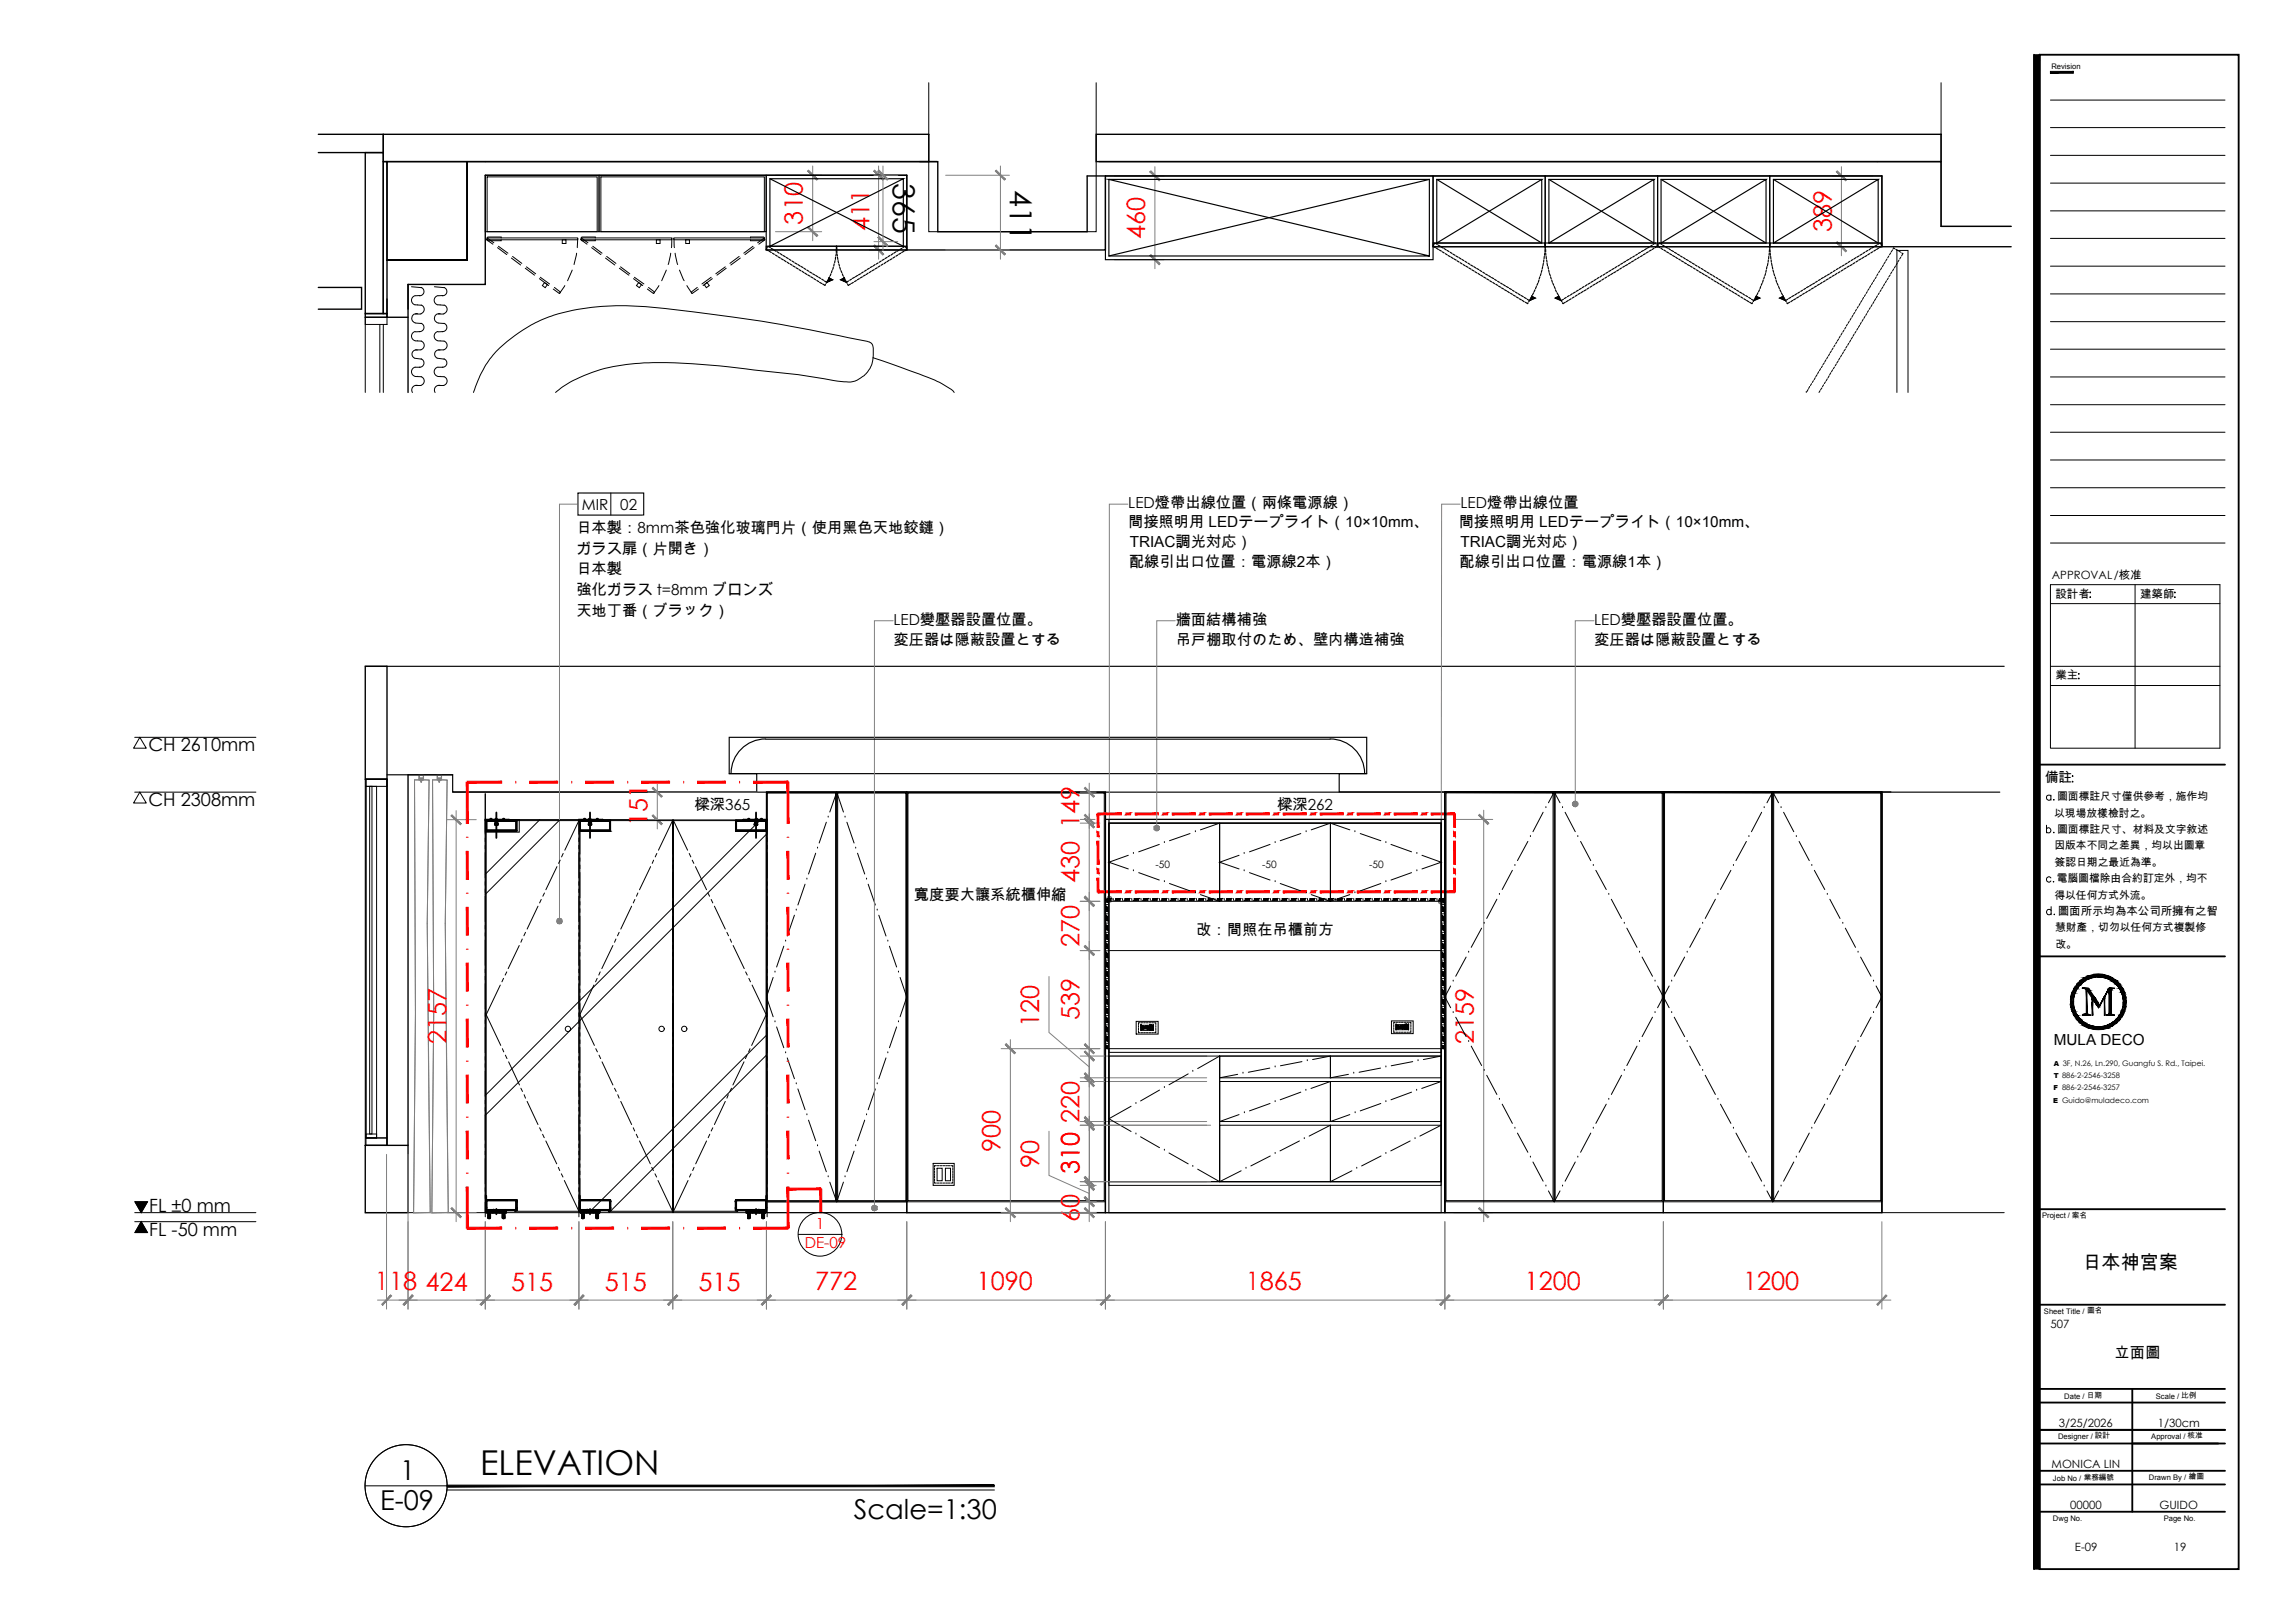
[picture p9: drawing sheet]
<svg xmlns="http://www.w3.org/2000/svg" width="420mm" height="297mm" viewBox="0 0 420 297" stroke-linecap="round" stroke-linejoin="round" font-family="sans-serif">
<defs><g id="words">
<text font-size="6.3" x="87.9" y="269.9">ELEVATION</text>
<g font-size="5.6">
<text x="163.5" y="33.5" transform="rotate(90 163.5 33.5)">365</text>
<text x="184.9" y="34.8" transform="rotate(90 184.9 34.8)">411</text>
</g>
<g font-size="5">
<text x="73.3" y="270.9">1</text>
<text x="69.6" y="276.3">E-09</text>
<text x="156.3" y="278">Scale=1:30</text>
</g>
<g font-size="4.6" fill="#f00">
<text x="147" y="41.1" transform="rotate(-90 147 41.1)">310</text>
<text x="159.2" y="42.3" transform="rotate(-90 159.2 42.3)">411</text>
<text x="209.7" y="43.7" transform="rotate(-90 209.7 43.7)">460</text>
<text x="335.4" y="42.4" transform="rotate(-90 335.4 42.4)">389</text>
<text x="118.6" y="151.2" transform="rotate(-90 118.6 151.2)">151</text>
<text x="197.6" y="151.5" transform="rotate(-90 197.6 151.5)">149</text>
<text x="197.6" y="161.7" transform="rotate(-90 197.6 161.7)">430</text>
<text x="197.6" y="173.3" transform="rotate(-90 197.6 173.3)">270</text>
<text x="81.7" y="191.1" transform="rotate(-90 81.7 191.1)">2157</text>
<text x="190.2" y="187.9" transform="rotate(-90 190.2 187.9)">120</text>
<text x="197.6" y="186.8" transform="rotate(-90 197.6 186.8)">539</text>
<text x="269.8" y="191" transform="rotate(-90 269.8 191)">2159</text>
<text x="197.6" y="205.5" transform="rotate(-90 197.6 205.5)">220</text>
<text x="183.2" y="210.8" transform="rotate(-90 183.2 210.8)">900</text>
<text x="190.2" y="213.7" transform="rotate(-90 190.2 213.7)">90</text>
<text x="197.6" y="215" transform="rotate(-90 197.6 215)">310</text>
<text x="197.6" y="223.6" transform="rotate(-90 197.6 223.6)">60</text>
<text x="68.7" y="236.2">118</text>
<text x="77.9" y="236.2">424</text>
<text x="93.6" y="236.2">515</text>
<text x="110.7" y="236.2">515</text>
<text x="127.9" y="236.2">515</text>
<text x="149.3" y="236.2">772</text>
<text x="178.8" y="236.2">1090</text>
<text x="228.1" y="236.2">1865</text>
<text x="279.1" y="236.2">1200</text>
<text x="319.1" y="236.2">1200</text>
</g>
<text font-size="3.5" x="381.3" y="232.3">日本神宮案</text>
<g font-size="3.3">
<text x="27.2" y="137.4">CH 2610mm</text>
<text x="27.2" y="147.5">CH 2308mm</text>
<text x="27.3" y="221.7">FL ±0 mm</text>
<text x="27.3" y="226.2">FL -50 mm</text>
</g>
<g font-size="2.8">
<text x="106.5" y="93.3">MIR</text>
<text x="113.6" y="93.3">02</text>
<text x="206.6" y="93">LED燈帶出線位置（兩條電源線）</text>
<text x="267.4" y="93">LED燈帶出線位置</text>
<text x="105.5" y="97.5">日本製：8mm茶色強化玻璃門片（使用黑色天地鉸鏈）</text>
<text x="105.5" y="101.3">ガラス扉（片開き）</text>
<text x="206.5" y="96.5">間接照明用 LEDテープライト（10×10mm、</text>
<text x="206.8" y="100.1">TRIAC調光対応）</text>
<text x="267.1" y="96.5">間接照明用 LEDテープライト（10×10mm、</text>
<text x="267.4" y="100.1">TRIAC調光対応）</text>
<text x="105.5" y="105.1">日本製</text>
<text x="206.7" y="103.8">配線引出口位置：電源線2本）</text>
<text x="267.2" y="103.8">配線引出口位置：電源線1本）</text>
<text x="105.5" y="108.9">強化ガラス t=8mm ブロンズ</text>
<text x="105.5" y="112.8">天地丁番（ブラック）</text>
<text x="163.6" y="114.3">LED變壓器設置位置。</text>
<text x="163.6" y="118">変圧器は隠蔽設置とする</text>
<text x="215.3" y="114.3">牆面結構補強</text>
<text x="215.3" y="118">吊戸棚取付のため、壁内構造補強</text>
<text x="291.9" y="114.3">LED變壓器設置位置。</text>
<text x="291.9" y="118">変圧器は隠蔽設置とする</text>
<text x="127.2" y="148.3">樑深365</text>
<text x="233.8" y="148.3">樑深262</text>
<text x="167.3" y="164.8">寬度要大讓系統櫃伸縮</text>
<text x="219" y="171.1">改：間照在吊櫃前方</text>
<text x="376" y="191.3">MULA DECO</text>
<text x="387.1" y="248.5">立面圖</text>
</g>
<g font-size="2.8" fill="#f00">
<text x="149.3" y="225">1</text>
<text x="147.3" y="228.5">DE-09</text>
</g>
<text font-size="2.5" x="374.4" y="143.2">備註</text>
<g font-size="2.1">
<text x="375.7" y="106">APPROVAL/核准</text>
<text x="376.3" y="109.4">設計者</text>
<text x="391.8" y="109.4">建築師</text>
<text x="376.3" y="124.3">業主</text>
<text x="376.8" y="167.4">圖面所示均為本公司所擁有之智</text>
<text x="375.4" y="243.1">507</text>
<text x="376.9" y="261.2">3/25/2026</text>
<text x="395" y="261.2">1/30cm</text>
<text x="375.6" y="268.7">MONICA LIN</text>
<text x="379" y="276.2">00000</text>
<text x="395.4" y="276.2">GUIDO</text>
<text x="379.9" y="283.8">E-09</text>
<text x="398" y="283.8">19</text>
</g>
<g font-size="2">
<text x="376.1" y="149.5">以現場放樣檢討之。</text>
<text x="376.6" y="146.5">圖面標註尺寸僅供參考，施作均</text>
<text x="376.1" y="155.4">因版本不同之差異，均以出圖章</text>
<text x="376.6" y="152.4">圖面標註尺寸、材料及文字敘述</text>
<text x="376.2" y="158.4">簽認日期之最近為準。</text>
<text x="376.5" y="161.4">電腦圖檔除由合約訂定外，均不</text>
<text x="376.1" y="164.5">得以任何方式外流。</text>
<text x="376.2" y="170.4">慧財產，切勿以任何方式複製修</text>
<text x="376.3" y="173.4">改。</text>
</g>
<g font-size="1.9">
<text x="211.5" y="158.8">-50</text>
<text x="231.1" y="158.8">-50</text>
<text x="250.6" y="158.8">-50</text>
</g>
<g font-size="1.4">
<text x="375.6" y="12.6">Revision</text>
<text x="373.9" y="222.9">Project / 案名</text>
<text x="374.2" y="240.4">Sheet Title / 圖名</text>
<text x="377.9" y="256.1">Date / 日期</text>
<text x="394.7" y="256.1">Scale / 比例</text>
<text x="376.8" y="263.4">Designer / 設計</text>
<text x="393.9" y="263.4">Approval / 核准</text>
<text x="375.9" y="271">Job No / 業務編號</text>
<text x="393.4" y="270.8">Drawn By / 繪圖</text>
<text x="375.9" y="278.3">Dwg No.</text>
<text x="396.1" y="278.3">Page No.</text>
</g>
<g font-size="1.3">
<text x="376" y="197.3">T 886-2-2546-3258</text>
<text x="376" y="195.1">A 3F, N.26, Ln.290, Guangfu S. Rd., Taipei.</text>
<text x="375.9" y="201.8">E Guido@muladeco.com</text>
<text x="375.9" y="199.5">F 886-2-2546-3257</text>
</g>
</g></defs>
<!-- layer: I-ELEV2 -->
<path d="M66.9 121.9h300M140.2 135.2a6.3 6.3 0 0 0-6.4 6.4M140.2 135.3h103.3M243.5 135.2a6.3 6.3 0 0 1 6.3 6.4M70.9 141.8h12v3.1h55.6v-3.3h-5v-6.7h116.7v6.7h-5v3.3h101M74.7 141.8h8.2M82.9 145h283.2M88.8 150h51.5M133.5 141.6h116.7M202.4 150h62.1" fill="none" stroke="#000" stroke-width=".21"/>
<!-- layer: I-ELEV252 -->
<g fill="none" stroke="#000" stroke-width=".18">
<path d="M66.9 142.6h4v67h-4zM67 142.6h3.9v1.3h-3.9zM67 143.9h1.9v64.4h-1.9zM67 142.6h3.9v65.7h-3.9zM67.7 143.9h.4v63.6h-.4zM98.8 150l-10 10M102.5 150l-13.7 13.7M139.3 150l-50.5 50.5M140.3 152.7l-51.5 51.4M149.3 156.2l-1.3 3.8M149.7 155.2h.1M151.3 150.5l-1.3 3.8"/>
<path d="M151.6 149.5h.1M151.9 148.6l1.3-3.6 1.2 3.6M154.7 149.5h.1M155.1 150.5l1.3 3.8M156.7 155.2h.1M157 156.2l1.3 3.8M206.6 156.5l-3.6 1.3 3.6 1.2M207.5 159.4h.1M207.5 156.2h.1M208.5 159.7l3.7 1.4M212.2 154.5l-3.7 1.4M213.2 154.2h.1"/>
<path d="M217.9 152.6l-3.8 1.3M218.8 152.2h.1M223.3 150.7l-3.5 1.2M226.9 156.5l-3.6 1.3 3.6 1.2M227.8 159.4h.1M227.8 156.2h.1M228.8 159.7l3.7 1.4M232.5 154.5l-3.7 1.4M233.5 154.2h.1M238.2 152.6l-3.8 1.3M239.1 152.2h.1M240.1 151.9l3.5-1.2 3.5 1.2"/>
<path d="M248.1 152.2h.1M249 152.6l3.8 1.3M253.7 154.2h.1M254.7 154.5l3.7 1.4M258.4 159.7l-3.7 1.4M259.4 159.4h.1M259.4 156.2h.1M260.3 156.5l3.5 1.3-3.5 1.2M276.9 159.3l-1.9 3.5M277.4 158.4h.1M279.7 154l-1.9 3.5M280.2 153.1h.1"/>
<path d="M282.5 148.7l-1.8 3.5M283 147.8h.1M283.5 146.9l1.1-2 1 2M286.1 147.8h.1M286.5 148.7l1.9 3.5M288.9 153.1h.1M289.4 154l1.8 3.5M291.7 158.4h.1M292.2 159.3l1.9 3.5M316.9 159.3l-1.9 3.5M317.4 158.4h.1M319.7 154l-1.9 3.5"/>
<path d="M320.2 153.1h.1M322.5 148.7l-1.8 3.5M323 147.8h.1M323.5 146.9l1.1-2 1 2M326.1 147.8h.1M326.5 148.7l1.9 3.5M328.9 153.1h.1M329.4 154l1.8 3.5M331.7 158.4h.1M332.2 159.3l1.9 3.5M141.5 178.9l-1.2 3.6 1.2 3.6M141.9 177.9h.1"/>
<path d="M143.5 173.2l-1.3 3.8M143.8 172.2h.1M145.4 167.5l-1.3 3.8M145.8 166.6h.1M147.4 161.8l-1.3 3.8M147.7 160.9h.1M158.7 160.9h.1M158.9 161.8l1.4 3.8M160.6 166.6h.1M160.9 167.5l1.3 3.8M162.5 172.2h.1M162.8 173.2l1.4 3.8"/>
<path d="M164.5 177.9h.1M164.8 178.9l1.2 3.6-1.2 3.6M202.6 179.1h.2M202.6 177.4h.2M202.6 175.7h.2M202.6 174h.2M202.6 172.3h.2M202.6 170.6h.2M202.6 168.9h.2M202.6 167.2h.2M202.6 165.6h.2M203 174h60.8"/>
<path d="M203.8 164.5v.3M205.5 164.5v.3M207.2 164.5v.3M208.9 164.5v.3M210.6 164.5v.3M212.3 164.5v.3M213.2 161.4h.1M214 164.5v.3M214.1 161.7l3.8 1.4M215.7 164.5v.3M217.4 164.5v.3M218.8 163.4h.1"/>
<path d="M219.1 164.5v.3M219.8 163.7l3.5 1.3M220.8 164.5v.3M222.4 164.5v.3M224.1 164.5v.3M225.8 164.5v.3M227.5 164.5v.3M229.2 164.5v.3M230.9 164.5v.3M232.6 164.5v.3M233.5 161.4h.1M234.3 164.5v.3"/>
<path d="M234.4 161.7l3.8 1.4M236 164.5v.3M237.7 164.5v.3M239.1 163.4h.1M239.4 164.5v.3M240.1 163.7l3.5 1.3 3.5-1.3M241.1 164.5v.3M242.8 164.5v.3M244.5 164.5v.3M246.2 164.5v.3M247.8 164.5v.3M248.1 163.4h.1"/>
<path d="M249.5 164.5v.3M251.2 164.5v.3M252.8 161.7l-3.8 1.4M252.9 164.5v.3M253.7 161.4h.1M254.6 164.5v.3M256.3 164.5v.3M258 164.5v.3M259.7 164.5v.3M261.4 164.5v.3M263.1 164.5v.3M264.1 179.1h.3"/>
<path d="M264.1 177.4h.3M264.1 175.7h.3M264.1 174h.3M264.1 172.3h.3M264.1 170.6h.3M264.1 168.9h.3M264.1 167.2h.3M264.1 165.6h.3M264.2 164.5v.3M266.1 179.6h.1M268.4 175.2l-1.9 3.5M268.9 174.3h.1"/>
<path d="M271.3 169.9l-1.9 3.5M271.7 169h.1M274.1 164.6l-1.9 3.5M274.5 163.7h.1M294.5 163.7h.1M295 164.6l1.9 3.5M297.4 169h.1M297.8 169.9l1.9 3.5M300.2 174.3h.1M300.6 175.2l1.9 3.5M303 179.6h.1M306.1 179.6h.1"/>
<path d="M308.4 175.2l-1.9 3.5M308.9 174.3h.1M311.3 169.9l-1.9 3.5M311.7 169h.1M314.1 164.6l-1.9 3.5M314.5 163.7h.1M334.5 163.7h.1M335 164.6l1.9 3.5M337.4 169h.1M337.8 169.9l1.9 3.5M340.2 174.3h.1M340.6 175.2l1.9 3.5"/>
<path d="M343 179.6h.1M140.3 189.5l-32.5 32.4M140.3 193.1l-28.8 28.8M141.9 187h.1M142.2 187.9l1.3 3.9M143.8 192.7h.1M144.1 193.6l1.3 3.8M145.8 198.4h.1M146.1 199.3l1.3 3.8M160.3 199.3l-1.4 3.8M160.6 198.4h.1M162.2 193.6l-1.3 3.8"/>
<path d="M162.5 192.7h.1M164.2 187.9l-1.4 3.9M164.5 187h.1M202.6 191h.2M202.6 189.3h.2M202.6 187.6h.2M202.6 185.9h.2M202.6 184.2h.2M202.6 182.5h.2M202.6 180.8h.2M208 186.9h4v2.4h-4zM208.4 188.7v.3h.3"/>
<path d="M208.4 187.7v.3M208.4 188.2v.3M208.7 187.2h-.3v.3M208.9 189h.3M208.9 187.2h.3M208.9 187.6h2.3v1h-2.3zM208.9 188.1h.1M208.9 187.6h.1M208.9 187.6v.9M208.9 188.1h2.3M208.9 187.8h.4v.2h-.4zM208.9 188.2h.4v.2h-.4z"/>
<path d="M209 188.2v.1M209 187.9h.2h-.2M209 187.9h.1M209 188.3h.3zM209 188.3h.1M209 187.8v.1M209 188.3v.1M209.2 187.9h-.2M209.2 187.9h.1M209.2 188.3h-.2M209.2 188.3h.1M209.3 188.2v.2"/>
<path d="M209.4 189h.3M209.4 187.2h.3M209.5 188h.1v.2h-.1zM209.5 188h.1M209.5 188.2h.2M209.5 188.2h.1M209.5 187.9h.2v.4h-.2zM209.6 188h.1M209.7 188h-.1M209.8 188h.1M209.8 187.9v.1M209.8 187.9h.1"/>
<path d="M209.8 188.1h.1M209.8 188.2l.1-.1zM209.8 187.9l.1 .1M209.8 188.2h.1M209.8 188v.1M209.9 188h.1M209.9 188.2h.1M209.9 189h.3M209.9 187.2h.3M210 187.8h.4v.2h-.4zM210 188.2h.4v.2h-.4zM210 188.2l.1 .1"/>
<path d="M210 187.6v1M210.1 187.9h.2zM210.1 187.8v.1M210.1 188.3h.2zM210.1 188.3l.3 .1M210.1 187.9h.2M210.1 187.9h.1M210.1 188.3l-.1 .1M210.3 188.3h.1M210.3 187.9h.1M210.4 188.2l-.1 .1M210.4 189h.3"/>
<path d="M210.4 187.2h.3M210.5 187.8h.1M210.5 187.7h.1M210.5 188.4h.1M210.5 187.9h.1M210.5 188.3h.1M210.5 188.5h.1M210.5 188h.2v.2h-.2zM210.5 188h.1M210.5 188.2h.2M210.5 188.2h.1M210.5 188h.2"/>
<path d="M210.5 187.9h.2v.4h-.2zM210.6 187.9h.1M210.6 187.7h.1M210.6 188.5h.1M210.6 188.3h.1M210.7 188h.1M210.7 188.2h.1M210.8 188.2h.1M210.8 188v-.1h-.3v-.2l.6 .1v.6l-.6 .1v-.2l.3-.1M210.8 188h.1M210.8 188.2l-.3 .1v.2h.6M210.8 188v.2"/>
<path d="M210.8 187.9h.1M210.8 187.9v.1M210.8 187.7h.1M210.8 188.5h.1M210.8 188.3h.1M210.8 188.2v.1M210.8 187.9v.4M210.8 187.7l.1 .1zM210.8 188.1h.1M210.8 187.8h.1M210.8 188.1v.1M210.8 188.4h.1"/>
<path d="M210.8 188.1l.1 .1M210.8 187.9h.1zM210.8 188.4v.1M210.8 187.7v.1M210.8 187.9v.2M210.8 188.4l.1 .1M210.8 189h.4M210.8 187.2h.4M210.9 187.7h.1M210.9 188.5h.1M210.9 188.4h.1M210.9 188.2h.1"/>
<path d="M210.9 188.3h.1M210.9 187.8h.1M211 187.7v.1M211 188.3h.1M211 188.2l-.1 .1zM211 188h.1M211 188.2h.1M211 188.5h.1M211 188.1h.1M211 187.9v.2M211 188.4v.1M211 188.5h.2"/>
<path d="M211 187.7h.2M211.1 187.9v.5zM211.1 187.8h.1M211.1 188.4h.1M211.1 188.3h.1M211.1 188.1h.1M211.1 188h.1M211.1 187.9h.1M211.1 188.2h.1M211.1 188.1v.1M211.1 187.9v.1M211.1 188.3v.1"/>
<path d="M211.1 187.7h-.6v.2h.3v.1M211.1 187.7v.1M211.1 187.6h.1M211.1 187.7h.1M211.1 187.6v.1M211.1 188.4v.1M211.1 188.5h.1M211.1 188.1v.3M211.4 187.2h.2v.3M211.6 188.7v.3h-.2M211.6 187.7v.3M211.6 188.2v.3"/>
<path d="M212.3 199.5l-3.5 2M213.2 199h.1M217.5 196.5l-3.5 2M218.4 196.1h.1M223.3 193.3l-4 2.3M226.6 196.6l-3.3 .7M227.6 196.4h.1M232.5 195.5l-4 .7M233.5 195.3h.1M238.2 199.9l-3.8 1.4M238.4 194.3l-4 .8M239.1 199.5h.1"/>
<path d="M239.3 194.1h.1M243.6 193.3l-3.3 .6M243.6 197.9l-3.6 1.3M246.9 196.6l-3.3 .7M247.8 196.4h.1M252.8 195.5l-4 .7M253.7 195.3h.1M254.7 186.8h4v2.4h-4zM255.2 188.6v.3h.2M255.2 187.6v.3M255.2 188.1v.3M255.4 187.1h-.2v.3"/>
<path d="M255.6 188.9h.3M255.6 187.1h.3M255.6 187.5h2.3v1h-2.3zM255.6 188h.1M255.6 187.5h.1M255.6 188.5h.1M255.6 187.5v1M255.7 187.7h.4v.2h-.4zM255.7 188.1h.4v.2h-.4zM255.7 188.2h.1M255.7 188h.2M255.7 187.8h.3z"/>
<path d="M255.7 187.8h.1M255.7 188.2h.3zM255.7 187.7v.1M255.8 187.8h.2M255.8 187.8h.1M255.8 188.2h.2M255.8 188.2h.1M255.9 188h.2M255.9 187.8h.1M255.9 188.2h.1M256 187.7l-.1 .1M256 187.8h.1"/>
<path d="M256 188.2h-.1M256.1 188.9h.3M256.1 187.1h.3M256.1 188h.2M256.1 187.9h.3v.2h-.3zM256.1 187.9h.1M256.1 187.8h.3v.4h-.3zM256.2 187.9h.1M256.2 188.1h.1M256.3 188.1h.1M256.4 188h.1M256.4 187.9h.1"/>
<path d="M256.5 187.9h.1M256.5 187.9l.1 .1M256.5 188h.1M256.5 188.1h.1M256.5 188.2h.1M256.5 187.9v.1M256.5 188.1v.1M256.6 188h.1M256.6 187.9h.1M256.6 188v.1M256.6 188.1h.1M256.6 188.1l-.1 .1"/>
<path d="M256.6 187.9v.1M256.6 188l-.1 .1M256.6 188.9h.3M256.6 187.1h.3M256.7 187.7h.5M256.7 188.1h.4v.2h-.4M256.7 187.6v.9M256.8 188h.1M256.8 188.2h.3zM256.8 188.2h.1M256.8 187.8h.1M256.8 187.7v.1"/>
<path d="M256.8 187.8h.2M256.8 188.2h.2M257 188h.4M257 187.8h.1M257 188.2h.1M257 187.7v.1M257.1 188.2h.1M257.1 188.9h.3M257.1 187.1h.3M257.1 187.7v.2h-.4M257.2 188.4h.1M257.2 188.3h.1"/>
<path d="M257.2 187.6h.1M257.2 187.8v.4M257.2 187.9h.2v.2h-.2zM257.2 187.9h.1M257.2 187.8l.3 .1M257.2 188.1h.2M257.2 187.9h.2M257.2 187.8h.1M257.2 188.2h.1M257.2 188.1h.1M257.3 187.8h.1M257.3 187.6h.1"/>
<path d="M257.3 188.4h.1M257.3 188.2h.1M257.4 188.1h.1M257.4 187.9h.1M257.4 188h.2M257.4 187.8v.4h-.2M257.5 188.1v.1h-.3v.2h.6M257.5 187.8h.1M257.5 187.9h.1M257.5 188.1h.1M257.5 187.8v.1M257.5 187.6h.1"/>
<path d="M257.5 188.4h.1M257.5 188.2h.1M257.5 188.1v.1M257.5 187.8v.4M257.5 187.9l-.3-.1v-.2l.7 .1v.6l-.7 .1v-.2h.3v-.1M257.5 187.8v.1zM257.5 188v.1zM257.5 187.9v.2M257.5 187.7l.1-.1h-.1l.1 .1M257.5 187.8l.1 .1M257.5 188.3v.1M257.5 188.3l.1 .1"/>
<path d="M257.5 188.3h.1M257.5 188h.1M257.5 187.7h.1M257.5 187.8v.2M257.6 187.8h.1M257.6 187.6h.1M257.6 187.7h.1M257.6 188.4h.1M257.6 188.3h.1M257.6 188h.1M257.6 188.2h-.1M257.6 188.2h.1"/>
<path d="M257.6 188.1h.1M257.6 188.3h-.1M257.6 187.8v.1M257.6 188.1v.1M257.6 188.3v.1M257.6 188.9h.3M257.6 187.1h.3M257.6 188h.2M257.6 187.9h.1M257.7 187.6v.1M257.7 188.2h.1M257.7 188.1h.1"/>
<path d="M257.7 188.4h.1M257.7 187.8h.1M257.7 188h.1M257.7 187.9h.1M257.7 188l.1 .1M257.7 187.6h.2M257.7 188h.2M257.7 188.4h.2M257.7 187.8v.3M257.7 188.3v.1M257.8 187.8v.5zM257.8 188.1h.1"/>
<path d="M257.8 188.2h.1M257.8 187.9v.1M257.8 187.9h.1M257.8 187.7h.1M257.8 188.3h.1M257.8 188h.1M257.8 187.5v.1M257.8 187.6h-.6v.2h.3M257.8 187.6v.1M257.8 187.6h.1M257.8 188.3v.1M257.8 188.4h.1"/>
<path d="M257.8 188.4l.1 .1M257.8 188.5h.1M257.8 188v.3M257.9 188.5h.1M257.9 187.5h.1M258 187.1h.3v.3M258.3 188.6v.3h-.3M258.3 187.6v.3M258.3 188.1v.3M258.4 199.9l-3.7 1.4M258.6 194.3l-3.9 .8M259.4 199.5h.1"/>
<path d="M259.6 194.1h.1M263.8 193.3l-3.2 .6M263.8 197.9l-3.5 1.3M264.1 191h.3M264.1 189.3h.3M264.1 187.6h.3M264.1 185.9h.3M264.1 184.2h.3M264.1 182.5h.3M264.1 180.8h.3M265.6 180.5l-1.1 1.9 1.1 2M266.1 185.3h.1"/>
<path d="M266.5 186.2l1.9 3.5M268.9 190.6h.1M269.4 191.5l1.9 3.5M271.7 195.9h.1M272.2 196.8l1.9 3.5M296.9 196.8l-1.9 3.5M297.4 195.9h.1M299.7 191.5l-1.9 3.5M300.2 190.6h.1M302.5 186.2l-1.9 3.5M303 185.3h.1M303.5 180.5l1 1.9-1 2"/>
<path d="M305.6 180.5l-1.1 1.9 1.1 2M306.1 185.3h.1M306.5 186.2l1.9 3.5M308.9 190.6h.1M309.4 191.5l1.9 3.5M311.7 195.9h.1M312.2 196.8l1.9 3.5M336.9 196.8l-1.9 3.5M337.4 195.9h.1M339.7 191.5l-1.9 3.5M340.2 190.6h.1M342.5 186.2l-1.9 3.5"/>
<path d="M343 185.3h.1M343.5 180.5l1 1.9-1 2M67 208.3h3.9v1.3h-3.9zM67 207.5h1.9v.8h-1.9zM147.7 204h.1M148 205l1.3 3.8M149.7 209.7h.1M150 210.7l1.3 3.7M151.6 215.4h.1M151.9 216.4l1.3 3.5 1.2-3.5M154.7 215.4h.1M156.4 210.7l-1.3 3.7"/>
<path d="M156.7 209.7h.1M158.3 205l-1.3 3.8M158.7 204h.1M170.8 212.9h3.9v4h-3.9zM171.1 216.3v.2h.3M171.1 213.8v.3M171.1 214.3v.3M171.1 214.8v.3M171.1 215.3v.3M171.1 215.8v.3M171.4 213.3h-.3v.3M171.6 213.8h.9v2.3h-.9z"/>
<path d="M171.6 216.5h.3M171.6 213.3h.3M172.1 216.5h.4M172.1 213.3h.4M172.6 216.5h.4M172.6 213.3h.4M173.1 213.8h.9v2.3h-.9zM173.1 216.5h.4M173.1 213.3h.4M173.6 216.5h.3M173.6 213.3h.3M174.1 213.3h.3v.3"/>
<path d="M174.4 216.3v.2h-.3M174.4 213.8v.3M174.4 214.3v.3M174.4 214.8v.3M174.4 215.3v.3M174.4 215.8v.3M207.1 202.5l-4.1 2.3 4.1 2.3M208 202h.1M208 207.5h.1M208.8 208.1l3.5 1.9M213.2 210.5h.1M214 211l3.5 2"/>
<path d="M218.4 213.5h.1M219.3 214l4 2.3 3.9-2M226.9 204l-3.6 1.3M227.8 203.7h.1M228.1 213.8h.1M232.5 202l-3.7 1.3M232.6 211.6l-3.6 1.8M233.5 211.1h.1M233.5 201.6h.1M237.9 208.8l-3.6 1.8M238.8 208.4h.1M243.6 205.9l-3.9 2"/>
<path d="M247.1 204l-3.5 1.3M247.5 214.3l-3.9 2M248.1 203.7h.1M248.4 213.8h.1M252.8 202l-3.8 1.3M252.8 211.6l-3.5 1.8M253.7 211.1h.1M253.7 201.6h.1M258.2 208.8l-3.6 1.8M259.1 208.4h.1M263.8 205.9l-3.8 2M274.5 201.2h.1"/>
<path d="M275 202.1l1.9 3.5M277.4 206.5h.1M277.8 207.4l1.9 3.5M280.2 211.8h.1M280.7 212.7l1.8 3.5M283 217.1h.1M283.5 218l1.1 1.9 1-1.9M286.1 217.1h.1M288.4 212.7l-1.9 3.5M288.9 211.8h.1M291.2 207.4l-1.8 3.5M291.7 206.5h.1"/>
<path d="M294.1 202.1l-1.9 3.5M294.5 201.2h.1M314.5 201.2h.1M315 202.1l1.9 3.5M317.4 206.5h.1M317.8 207.4l1.9 3.5M320.2 211.8h.1M320.7 212.7l1.8 3.5M323 217.1h.1M323.5 218l1.1 1.9 1-1.9M326.1 217.1h.1M328.4 212.7l-1.9 3.5"/>
<path d="M328.9 211.8h.1M331.2 207.4l-1.8 3.5M331.7 206.5h.1M334.1 202.1l-1.9 3.5M334.5 201.2h.1"/>
<circle cx="104" cy="188.3" r=".49"/>
<circle cx="121.1" cy="188.3" r=".49"/>
<circle cx="125.3" cy="188.3" r=".49"/>
</g>
<!-- layer: I-ELEV4 -->
<path d="M66.9 221.9h300" fill="none" stroke="#000" stroke-width=".18"/>
<!-- layer: I-ELEV1 -->
<path d="M66.9 121.9h4v20.7h-4zM70.9 142.6v67M74.7 141.8v67.8M88.8 145.3v76.6M166 145h36.4v76.9h-36.4zM344.5 145.3v76.6M66.9 209.6h7.8v12.3h-7.8z" fill="none" stroke="#000" stroke-width=".25"/>
<!-- layer: I-DWGTITLE -->
<g fill="none" stroke="#000" stroke-width=".18">
<path d="M66.9 271.9h15M81.8 272.7h100.3"/>
<circle cx="74.3" cy="271.9" r="7.5"/>
</g>
<path d="M81.9 271.8v.3l100.1-.3zM81.9 272.1l100.1-.3v.3z" fill="#000" stroke="#000" stroke-width=".18"/>
<!-- layer: I-ELEV-TEXT -->
<path d="M24.7 134.9h22.1M25.6 134.9l1.2 2h-2.3zM24.7 145h22.1M25.6 145l1.2 2h-2.3zM24.7 219.9h2.3l-1.1 2zM24.7 221.9h22.1M24.7 223.6h22.1M25.9 223.6l1.1 2h-2.3z" fill="none" stroke="#000" stroke-width=".18"/>
<path d="M24.7 219.9h2.3l-1.1 2zM25.9 223.6l1.1 2h-2.3z" fill="#000" stroke="#000" stroke-width=".18"/>
<!-- layer: I-ELEV6 -->
<g fill="#fff" stroke="#fff" stroke-width=".18">
<path d="M75.9 142.7h2.1l-1.9 42.9z"/>
<path d="M79.2 142.7h2.1l-1.9 42.9z"/>
<path d="M78.4 155.9l-.2 13.1-2.1 16.6zM78.2 169l-2.1 16.6 2.4 15.9zM76.1 185.6l2.4 15.9-2.8 20.5zM78.5 201.5l-2.8 20.5 3.1-.1z"/>
<path d="M78 142.7l.6 .1-2.5 42.8zM78.6 142.8l-2.5 42.8 2.3-29.7z"/>
<path d="M81.7 155.9l-.2 13.1-2.1 16.6zM81.5 169l-2.1 16.6 2.4 15.9zM79.4 185.6l2.4 15.9-2.7 20.5zM81.8 201.5l-2.7 20.5 3-.1z"/>
<path d="M81.3 142.7l.6 .1-2.5 42.8zM81.9 142.8l-2.5 42.8 2.3-29.7z"/>
</g>
<g fill="none" stroke="#808080" stroke-width=".18">
<path d="M75.9 142.7l2.7 .1-.4 26.2 .6 52.9-3.1 .1 .4-36.4zM76.7 141.8h.8v.9h-.2h.2v-.7l-.3-.2-.4 .2v.7h.1h-.2zM76.7 142.5h.2M76.8 142.6v-.2h.7v.2M76.9 142.6l.2-.1v.3h-.2M77 142.8l.1 .1M77 142.9h.2M77.1 142.8h-.2l.2 .2M77.1 142.9v.3M77.1 142.9h.1M77.1 143.2h.1M77.2 142.9v.3"/>
<path d="M77.2 142.8l-.1 .1M77.2 142.9h.1M77.2 142.8l-.1 .2M77.3 142.5h.2M77.4 142.6l-.2-.1v.3l.1 .1M79.2 142.7l2.7 .1-.4 26.2 .6 52.9-3 .1 .3-36.4zM80 141.8h.8v.9h-.2h.2v-.7l-.3-.2-.4 .2v.7h.1h-.2zM80.1 142.5h.1M80.1 142.6v-.2h.7v.2M80.2 142.6l.2-.1-.1 .3M80.2 142.8l.2 .2M80.3 142.9h.2"/>
<path d="M80.4 142.8v.4M80.4 142.9h.1M80.4 143.2h.1M80.5 142.9v.3M80.5 142.8l-.1 .1M80.5 142.8l-.1 .2M80.5 142.9h.1M80.6 142.5h.2M80.7 142.6l-.2-.1v.3l.1 .1"/>
</g>
<!-- layer: I-ELEV5 -->
<g fill="none" stroke="#000" stroke-width=".18">
<path d="M89 150.2v70.9M93.4 150.2h12.6v71.5h-11.7M106.2 150.2v70.9M110.6 150.2h12.5v71.5h-11.7M135.9 150.2h-12.6v71.5h11.7M140.3 150.2v70.9M140.3 145h25.7h-25.7v74.9h25.7v-74.9v76.9h-25.7zM140.3 145h12.9v74.9h-12.9zM140.5 145.1h12.5v74.6h-12.5zM153.2 145h12.8v74.9h-12.8zM153.4 145.1h12.4v74.6h-12.4zM166 145h36.4v74.9h-36.4z"/>
<path d="M166.2 145.1h36v74.6h-36zM202.4 150h62.1v71.9h-62.1zM203 150.7h60.8v71.2h-60.8zM203 150.7h20.3v14.3h-20.3zM203 150h60.8v66.9h-60.8zM203 150.7h60.8v65.6h-60.8zM223.3 150.7h20.3v14.3h-20.3zM243.6 150.7h20.2v14.3h-20.2zM264.5 144.9h20.1v75h-20.1zM264.5 144.9h40h-40v77h40v-77v77h-40zM264.7 145.1h19.6v74.6h-19.6zM284.6 144.9h19.9v75h-19.9z"/>
<path d="M284.7 145.1h19.6v74.6h-19.6zM304.5 144.9h20.1v75h-20.1zM304.5 144.9h40v77h-40zM304.7 145.1h19.6v74.6h-19.6zM324.6 144.9h19.9v75h-19.9zM324.7 145.1h19.6v74.6h-19.6zM203 193.3h20.3v23h-20.3zM203 191.9h60.8v.7h-60.8zM223.3 193.3h40.5v23h-40.5zM223.3 193.3h20.3v4h-20.3zM223.3 197.9h20.3v7.4h-20.3zM243.6 193.3h20.2v4h-20.2z"/>
<path d="M243.6 197.9h20.2v7.4h-20.2zM223.3 205.9h20.3v10.4h-20.3zM243.6 205.9h20.2v10.4h-20.2z"/>
</g>
<!-- layer: I-ELEV-DIM -->
<g fill="none" stroke="#808080" stroke-width=".18">
<path d="M142 32.1h8.4M148.8 30.4v13.7M159.2 32.1h5.2M160.9 30.4v17M204 32.2h9.1M211.4 30.5v18.7M335.5 32.2h7.4M337.1 30.5v16.3M142 42.4h8.4M159.2 45.7h5.2M204 47.5h9.1M335.5 45.2h7.4"/>
<path d="M81.9 150h5.3M83.5 148.4v75.2M118.6 145h20M118.6 150h20M120.3 143.3v8.4M197.8 145h2.9M197.8 150h2.7M197.8 150.7h3.6M199.4 143.3v8.3M199.4 149v17.7M266.2 150h7.1M271.6 148.3v75.3"/>
<path d="M192.1 178.7v10.3l7.3 6.3M197.8 165h3.6M197.8 174h3.6M199.4 163.3v12.3M199.4 172.3v21.3M183.3 191.9h18.1M185 190.3v33.3M197.8 197.9h23.1M197.8 193.3h23.1M197.8 197.3h23.1M199.4 196.3v10.7M199.4 193.3v4v-4"/>
<path d="M199.4 197.3v1.7M70.8 211.3v28.3M74.7 211.3v28.3M192.1 207v8.1l7.3 3.3M197.8 219.9h2.9M197.8 216.9h2.9M197.8 216.3h23.8M197.8 205.9h23.8M197.8 205.3h23.1M199.4 218.3v5.3M199.4 219.9v-3v3M199.4 204.3v13.6"/>
<path d="M199.4 215.3v1.6M199.4 219.9v1.7M199.5 204.3v13.6M69.1 237.9h7.3M73.1 237.9h273.1M81.9 221.9h5.3M88.8 223.6v16M106 223.6v16M123.2 223.6v16M140.3 223.6v16M166 223.6v16M183.3 221.9h17.4"/>
<path d="M202.4 223.6v16M264.5 223.6v16M266.2 221.9h7.1M304.5 223.6v16M344.5 223.6v16"/>
</g>
<!-- layer: 0 -->
<g fill="#808080" stroke="#808080" stroke-width=".18">
<path d="M87.9 238.7l.2 .2 1.5-1.9zM89.6 237l.2 .2-1.7 1.7z"/>
<path d="M75.5 237l-1.5 1.9 1.6-1.7zM75.5 237l-1.5 1.9-.2-.2z"/>
<path d="M75.5 237l-1.5 1.9 1.6-1.7zM75.5 237l-1.5 1.9-.2-.2z"/>
<path d="M71.5 237l-1.6 1.7 .1 .2zM71.5 237l.2 .2-1.7 1.7z"/>
<path d="M89.6 237l-1.5 1.9 1.7-1.7zM87.9 238.7l1.7-1.7-1.5 1.9z"/>
<path d="M106.8 237l-1.7 1.7 .2 .2zM106.8 237l.1 .2-1.6 1.7z"/>
<path d="M106.8 237l-1.5 1.9 1.6-1.7zM106.8 237l-1.5 1.9-.2-.2z"/>
<path d="M123.9 237l-1.7 1.7 .2 .2zM123.9 237l.2 .2-1.7 1.7z"/>
<path d="M141 237l-1.6 1.7 .2 .2zM141 237l.2 .2-1.6 1.7z"/>
<path d="M123.9 237l-1.5 1.9 1.7-1.7zM123.9 237l-1.5 1.9-.2-.2z"/>
<path d="M141 237l-1.4 1.9 1.6-1.7zM141 237l-1.4 1.9-.2-.2z"/>
<path d="M166.8 237l-1.7 1.7 .2 .2zM166.8 237l.1 .2-1.6 1.7z"/>
<path d="M166.8 237l-1.5 1.9 1.6-1.7zM166.8 237l-1.5 1.9-.2-.2z"/>
<path d="M203.1 237l-1.6 1.7 .1 .2zM203.1 237l.2 .2-1.7 1.7z"/>
<path d="M203.1 237l-1.5 1.9 1.7-1.7zM203.1 237l-1.5 1.9-.1-.2z"/>
<path d="M263.6 238.7l.2 .2 1.5-1.9zM265.3 237l.2 .2-1.7 1.7z"/>
<path d="M265.3 237l-1.5 1.9 1.7-1.7zM265.3 237l-1.5 1.9-.2-.2z"/>
<path d="M303.6 238.7l.2 .2 1.5-1.9zM305.3 237l.2 .2-1.7 1.7z"/>
<path d="M305.3 237l-1.5 1.9 1.7-1.7zM305.3 237l-1.5 1.9-.2-.2z"/>
<path d="M343.6 238.7l.2 .2 1.5-1.9zM345.3 237l.2 .2-1.7 1.7z"/>
<path d="M198.7 219l-.2 .2 1.8 1.5zM198.5 219.2l1.8 1.5-.1 .1z"/>
<path d="M198.5 221.2l1.7 1.7 .1-.2zM198.5 221.2l.2-.2 1.6 1.7z"/>
<path d="M198.5 219.2l1.7 1.6 .1-.1zM198.5 219.2l.2-.2 1.6 1.7z"/>
<path d="M198.7 216l-.2 .2 1.8 1.5zM198.5 216.2l1.8 1.5-.1 .2z"/>
<path d="M198.5 215.5l1.7 1.7 .1-.2zM198.5 215.5l.2-.2 1.6 1.7z"/>
<path d="M198.7 205l-.2 .2 1.8 1.5zM198.5 205.2l1.8 1.5-.1 .2z"/>
<path d="M198.7 197l-.2 .2 1.8 1.5zM198.5 197.2l1.8 1.5-.1 .2z"/>
<path d="M198.5 204.5l1.7 1.7 .1-.2zM198.7 204.3l1.6 1.7-1.8-1.5z"/>
<path d="M198.7 192.3l-.2 .2 1.8 1.5zM198.5 192.5l1.8 1.5-.1 .2z"/>
<path d="M198.5 196.5l1.7 1.7 .1-.2zM198.7 196.3l1.6 1.7-1.8-1.5z"/>
<path d="M184.1 191.2l1.6 1.7 .2-.2zM184.2 191l1.7 1.7-1.8-1.5z"/>
<path d="M184.2 221l-.1 .2 1.8 1.5zM184.1 221.2l1.8 1.5-.2 .2z"/>
<path d="M198.7 144.1l-.2 .2 1.8 1.4zM198.5 144.3l1.8 1.4-.1 .2z"/>
<path d="M198.5 149.2l1.7 1.7 .1-.2zM198.5 149.2l.2-.2 1.6 1.7z"/>
<path d="M119.6 144.1l-.2 .2 1.8 1.4zM119.4 144.3l1.8 1.4-.1 .2z"/>
<path d="M119.4 149.3l1.7 1.6 .1-.1zM119.4 149.3l.2-.2 1.6 1.7z"/>
<path d="M198.5 149.9l1.7 1.6 .1-.1zM198.5 149.9l.2-.2 1.6 1.7z"/>
<path d="M198.7 164l-.2 .2 1.8 1.5zM198.5 164.2l1.8 1.5-.1 .2z"/>
<path d="M198.7 191l-.2 .2 1.8 1.5zM198.5 191.2l1.8 1.5-.1 .2z"/>
<path d="M198.5 173.2l1.7 1.7 .1-.2zM198.5 173.2l.2-.2 1.6 1.7z"/>
<path d="M198.7 164l-.2 .2 1.8 1.5zM198.5 164.2l1.8 1.5-.1 .2z"/>
<path d="M198.5 173.2l1.7 1.7 .1-.2zM198.5 173.2l.2-.2 1.6 1.7z"/>
<path d="M82.6 149.3l1.7 1.6 .1-.1zM82.6 149.3l.1-.2 1.7 1.7z"/>
<path d="M82.6 221.2l1.8 1.5-1.7-1.7zM82.6 221.2l1.8 1.5-.1 .2z"/>
<path d="M270.7 149.2l1.7 1.7 .2-.2zM270.9 149l1.7 1.7-1.9-1.5z"/>
<path d="M270.9 221l-.2 .2 1.9 1.5zM270.7 221.2l1.9 1.5-.2 .2z"/>
<path d="M160.1 44.8l-.1 .2 1.8 1.5zM160 45l1.8 1.5-.2 .2z"/>
<path d="M160 31.3l1.6 1.7 .2-.2zM160.1 31.1l1.7 1.7-1.8-1.5z"/>
<path d="M148 31.1l-.1 .2 1.8 1.5zM147.9 31.3l1.8 1.5-.2 .2z"/>
<path d="M147.9 41.6l1.6 1.7 .2-.2zM147.9 41.6l.1-.1 1.7 1.6z"/>
<path d="M210.5 46.8l1.9 1.5-1.7-1.7zM210.5 46.8l1.9 1.5-.2 .2z"/>
<path d="M210.5 31.4l1.7 1.7 .2-.2zM210.5 31.4l.2-.1 1.7 1.6z"/>
<path d="M336.4 44.2l-.2 .2 1.9 1.5zM336.2 44.4l1.9 1.5-.2 .2z"/>
<path d="M336.2 31.4l1.7 1.7 .2-.2zM336.4 31.3l1.7 1.6-1.9-1.5z"/>
<path d="M203.1 164.6v.5l-.3-.1zM202.7 164.9l.1 .1 .3-.4zM202.6 164.6h.5l-.4 .3z"/>
<path d="M202.7 164.4l.4 .2h-.5zM202.8 164.2l-.1 .2 .4 .2zM202.8 164.2l.3-.1v.5z"/>
<path d="M203.1 164.1l.3 .1-.3 .4zM203.4 164.2l-.3 .4 .4-.2zM203.1 164.6l.4-.2 .1 .2z"/>
<path d="M203.1 164.6h.5l-.1 .3zM203.1 164.6l.3 .4 .1-.1zM203.1 164.6l.3 .4-.3 .1z"/>
<path d="M160.1 221.1v.5l-.3-.1zM159.7 221.3l.1 .2 .3-.4zM159.6 221.1h.5l-.4 .2z"/>
<path d="M159.7 220.8l.4 .3h-.5zM159.7 220.8l.4 .3-.3-.4zM159.8 220.7l.3-.1v.5z"/>
<path d="M160.1 220.6l.2 .1-.2 .4zM160.3 220.7l-.2 .4 .5-.3zM160.1 221.1l.5-.3v.3z"/>
<path d="M160.1 221.1h.5v.2zM160.1 221.1l.2 .4 .3-.2zM160.1 221.1l.2 .4-.2 .1z"/>
<path d="M102.4 168.6v.5l-.2-.1zM102 168.8l.2 .2 .2-.4zM101.9 168.6h.5l-.4 .2z"/>
<path d="M102 168.3l.4 .3h-.5zM102.2 168.1l-.2 .2 .4 .3zM102.2 168.1h.2v.5z"/>
<path d="M102.4 168.1h.3l-.3 .5zM102.7 168.1l-.3 .5 .5-.3zM102.4 168.6l.5-.3v.3z"/>
<path d="M102.4 168.6h.5v.2zM102.4 168.6l.3 .4 .2-.2zM102.4 168.6l.3 .4-.3 .1z"/>
<path d="M263.8 165v.5l-.2-.1zM263.4 165.2l.2 .2 .2-.4zM263.4 165h.4l-.4 .2z"/>
<path d="M263.4 164.7l.4 .3h-.4zM263.4 164.7l.4 .3-.2-.5zM263.6 164.5h.2v.5z"/>
<path d="M263.8 164.5h.3l-.3 .5zM264.1 164.5l-.3 .5 .5-.3zM263.8 165l.5-.3 .1 .3z"/>
<path d="M263.8 165h.6l-.1 .2zM263.8 165l.3 .4 .2-.2zM263.8 165l.3 .4-.3 .1z"/>
<path d="M198.5 215.5l1.7 1.7 .1-.2zM198.5 215.5l.2-.2 1.6 1.7z"/>
<path d="M198.7 205l-.2 .2 1.8 1.5zM198.5 205.2l1.8 1.5-.1 .2z"/>
<path d="M211.8 151.5v.5h-.3zM211.3 151.8l.2 .2 .3-.5zM211.3 151.5h.5l-.5 .3z"/>
<path d="M211.3 151.3l.5 .2h-.5zM211.3 151.3l.5 .2-.3-.4zM211.5 151.1h.3v.4z"/>
<path d="M211.8 151.1h.2l-.2 .4zM212 151.1l-.2 .4 .4-.2zM211.8 151.5l.4-.2v.2z"/>
<path d="M211.8 151.5h.4v.3zM211.8 151.5l.2 .5 .2-.2zM211.8 151.5l.2 .5h-.2z"/>
<path d="M182.2 31.3l1.7 1.7 .2-.2zM182.2 31.3l.2-.2 1.7 1.7z"/>
<path d="M182.4 44.8l-.2 .2 1.9 1.5zM182.2 45l1.9 1.5-.2 .2z"/>
<path d="M160.7 43.5l1.9 1.5-1.7-1.7zM160.7 43.5l1.9 1.5-.2 .2z"/>
<path d="M160.7 31.3l1.7 1.7 .2-.2zM160.7 31.3l.2-.2 1.7 1.7z"/>
<path d="M288.4 147.1v.5h-.3zM288 147.4l.1 .2 .3-.5zM287.9 147.1h.5l-.4 .3z"/>
<path d="M288 146.9l.4 .2h-.5zM288 146.9l.4 .2-.3-.4zM288.1 146.7l.3-.1v.5z"/>
<path d="M288.4 146.6l.3 .1-.3 .4zM288.7 146.7l-.3 .4 .4-.2zM288.4 147.1l.4-.2 .1 .2z"/>
<path d="M288.4 147.1h.5l-.1 .3zM288.4 147.1l.3 .5 .1-.2zM288.4 147.1l.3 .5h-.3z"/>
</g>
<path d="M105.8 92.3h-3.4v76.3M206.5 92.3h-3.4v72.3M267.3 92.3h-3.4l-.1 72.7M163.5 113.6h-3.4v107.5M215.2 113.6h-3.4v37.9M291.8 113.6h-3.4v33.5" fill="none" stroke="#808080" stroke-width=".18"/>
<!-- layer: I-ELEV252 -->
<g fill="#f00" stroke="#f00" stroke-width=".18">
<path d="M200.9 160.7v2.5h.3zM200.9 160.7h.3v2.5z"/>
<path d="M200.9 159v.9h.3zM200.9 159h.3v.9z"/>
<path d="M200.9 154v4.2h.3zM200.9 154h.3v4.2z"/>
<path d="M200.9 152.3v.8h.3zM200.9 152.3h.3v.8z"/>
<path d="M200.9 149v2.4h.3zM200.9 149h.3v2.4z"/>
<path d="M201 148.8v.3l4.3-.3zM201 149.1l4.3-.3v.3z"/>
<path d="M206.1 148.8v.3l.9-.3zM206.1 149.1l.9-.3v.3z"/>
<path d="M207.8 148.8v.3l4.3-.3zM207.8 149.1l4.3-.3v.3z"/>
<path d="M212.9 148.8v.3l.9-.3zM212.9 149.1l.9-.3v.3z"/>
<path d="M214.6 148.8v.3l4.2-.3zM214.6 149.1l4.2-.3v.3z"/>
<path d="M219.7 148.8v.3l.8-.3zM219.7 149.1l.8-.3v.3z"/>
<path d="M221.4 148.8v.3l4.2-.3zM221.4 149.1l4.2-.3v.3z"/>
<path d="M226.5 148.8v.3l.8-.3zM226.5 149.1l.8-.3v.3z"/>
<path d="M228.2 148.8v.3l4.2-.3zM228.2 149.1l4.2-.3v.3z"/>
<path d="M233.2 148.8v.3l.9-.3zM233.2 149.1l.9-.3v.3z"/>
<path d="M234.9 148.8v.3l4.3-.3zM234.9 149.1l4.3-.3v.3z"/>
<path d="M240 148.8v.3l.9-.3zM240 149.1l.9-.3v.3z"/>
<path d="M241.7 148.8v.3l4.2-.3zM241.7 149.1l4.2-.3v.3z"/>
<path d="M246.8 148.8v.3l.8-.3zM246.8 149.1l.8-.3v.3z"/>
<path d="M248.5 148.8v.3l4.2-.3zM248.5 149.1l4.2-.3v.3z"/>
<path d="M253.6 148.8v.3l.8-.3zM253.6 149.1l.8-.3v.3z"/>
<path d="M255.3 148.8v.3l4.2-.3zM255.3 149.1l4.2-.3v.3z"/>
<path d="M260.3 148.8v.3l.9-.3zM260.3 149.1l.9-.3v.3z"/>
<path d="M262 148.8v.3l4.3-.3zM262 149.1l4.3-.3v.3z"/>
<path d="M266.1 149l.4 2.4v-2.4zM266.1 149l.4 2.4h-.4z"/>
<path d="M266.1 152.3l.4 .8v-.8zM266.1 152.3l.4 .8h-.4z"/>
<path d="M266.1 154l.4 4.2v-4.2zM266.1 154l.4 4.2h-.4z"/>
<path d="M266.1 159l.4 .9v-.9zM266.1 159l.4 .9h-.4z"/>
<path d="M266.1 160.7l.4 2.5v-2.5zM266.1 160.7l.4 2.5h-.4z"/>
<path d="M262 163.4h4.3v-.3zM262 163.1h4.3l-4.3 .3z"/>
<path d="M260.3 163.4h.9v-.3zM260.3 163.1h.9l-.9 .3z"/>
<path d="M255.3 163.4h4.2v-.3zM255.3 163.1h4.2l-4.2 .3z"/>
<path d="M253.6 163.4h.8v-.3zM253.6 163.1h.8l-.8 .3z"/>
<path d="M248.5 163.4h4.2v-.3zM248.5 163.1h4.2l-4.2 .3z"/>
<path d="M246.8 163.4h.8v-.3zM246.8 163.1h.8l-.8 .3z"/>
<path d="M241.7 163.4h4.2v-.3zM241.7 163.1h4.2l-4.2 .3z"/>
<path d="M240 163.4h.9v-.3zM240 163.1h.9l-.9 .3z"/>
<path d="M234.9 163.4h4.3v-.3zM234.9 163.1h4.3l-4.3 .3z"/>
<path d="M233.2 163.4h.9v-.3zM233.2 163.1h.9l-.9 .3z"/>
<path d="M228.2 163.4h4.2v-.3zM228.2 163.1h4.2l-4.2 .3z"/>
<path d="M226.5 163.4h.8v-.3zM226.5 163.1h.8l-.8 .3z"/>
<path d="M221.4 163.4h4.2v-.3zM221.4 163.1h4.2l-4.2 .3z"/>
<path d="M219.7 163.4h.8v-.3zM219.7 163.1h.8l-.8 .3z"/>
<path d="M214.6 163.4h4.2v-.3zM214.6 163.1h4.2l-4.2 .3z"/>
<path d="M212.9 163.4h.9v-.3zM212.9 163.1h.9l-.9 .3z"/>
<path d="M207.8 163.4h4.3v-.3zM207.8 163.1h4.3l-4.3 .3z"/>
<path d="M206.1 163.4h.9v-.3zM206.1 163.1h.9l-.9 .3z"/>
<path d="M201 163.4h4.3v-.3zM201 163.1h4.3l-4.3 .3z"/>
</g>
<path d="M200.9 149h.3M266.3 148.8v.3M201 163.1v.3M266.1 163.2h.4" fill="none" stroke="#f00" stroke-width=".18"/>
<!-- layer: I-ELEV3 -->
<path d="M88.8 150h6.3v2.3h-6.3z" fill="none" stroke="#000" stroke-width=".18"/>
<!-- layer: I-ELEV-SYMB -->
<g fill="#f00" stroke="#f00" stroke-width=".18">
<path d="M150.1 217.6v4.3h.3zM150.1 217.6h.3v4.3z"/>
<path d="M144.3 217.8h6v-.3zM144.3 217.5h6l-6 .3z"/>
<path d="M144.1 143.2l.3 7.5v-7.5zM144.1 143.2l.3 7.5h-.3z"/>
<path d="M144.1 155.8l.3 5.1v-5.1zM144.1 155.8l.3 5.1h-.3z"/>
<path d="M144.1 166.1l.3 5v-5zM144.1 166.1l.3 5h-.3z"/>
<path d="M144.1 176.3l.3 5.1v-5.1zM144.1 176.3l.3 5.1h-.3z"/>
<path d="M144.1 186.5l.3 5.1v-5.1zM144.1 186.5l.3 5.1h-.3z"/>
<path d="M144.1 196.8l.3 5.1v-5.1zM144.1 196.8l.3 5.1h-.3z"/>
<path d="M144.1 207l.3 5.1v-5.1zM144.1 207l.3 5.1h-.3z"/>
<path d="M144.1 217.2l.3 7.6v-7.6zM144.1 217.2l.3 7.6h-.3z"/>
<path d="M138 224.9h6.3v-.3zM138 224.6h6.3l-6.3 .3z"/>
<path d="M127.7 224.9h5.1v-.3zM127.7 224.6h5.1l-5.1 .3z"/>
<path d="M117.5 224.9h5.1v-.3zM117.5 224.6h5.1l-5.1 .3z"/>
<path d="M107.2 224.9h5.1v-.3zM107.2 224.6h5.1l-5.1 .3z"/>
<path d="M97 224.9h5.1v-.3zM97 224.6h5.1l-5.1 .3z"/>
<path d="M85.5 224.9h6.3v-.3zM85.5 224.6h6.3l-6.3 .3z"/>
<path d="M85.4 217.2v7.6h.3zM85.4 217.2h.3v7.6z"/>
<path d="M85.4 207v5.1h.3zM85.4 207h.3v5.1z"/>
<path d="M85.4 196.8v5.1h.3zM85.4 196.8h.3v5.1z"/>
<path d="M85.4 186.5v5.1h.3zM85.4 186.5h.3v5.1z"/>
<path d="M85.4 176.3v5.1h.3zM85.4 176.3h.3v5.1z"/>
<path d="M85.4 166.1v5h.3zM85.4 166.1h.3v5z"/>
<path d="M85.4 155.8v5.1h.3zM85.4 155.8h.3v5.1z"/>
<path d="M85.4 143.2v7.5h.3zM85.4 143.2h.3v7.5z"/>
<path d="M85.5 143v.3l6.3-.3zM85.5 143.3l6.3-.3v.3z"/>
<path d="M97 143v.3l5.1-.3zM97 143.3l5.1-.3v.3z"/>
<path d="M107.2 143v.3l5.1-.3zM107.2 143.3l5.1-.3v.3z"/>
<path d="M117.5 143v.3l5.1-.3zM117.5 143.3l5.1-.3v.3z"/>
<path d="M127.7 143v.3l5.1-.3zM127.7 143.3l5.1-.3v.3z"/>
<path d="M138 143v.3l6.3-.3zM138 143.3l6.3-.3v.3z"/>
</g>
<!-- layer: I-ELEV-DIM -->
<g fill="none" stroke="#000" stroke-width=".18">
<path d="M146.2 225.9h8"/>
<circle cx="150.1" cy="225.9" r="4"/>
</g>
<!-- layer: I-ELEV-SYMB -->
<g fill="none" stroke="#f00" stroke-width=".18">
<path d="M85.4 153.2h.3M94.4 143v.3M104.7 143v.3M114.9 143v.3M125.2 143v.3M135.4 143v.3M144.1 153.2h.3M144.3 143v.3M85.4 163.5h.3M85.4 173.7h.3M144.1 163.5h.3M144.1 173.7h.3"/>
<path d="M85.4 184h.3M85.4 194.2h.3M144.1 184h.3M144.1 194.2h.3M85.4 204.5h.3M85.4 214.7h.3M144.1 204.5h.3M144.1 214.7h.3M85.5 224.6v.3M94.4 224.6v.3M104.7 224.6v.3M114.9 224.6v.3"/>
<path d="M125.2 224.6v.3M135.4 224.6v.3"/>
</g>
<!-- layer: 0 -->
<g fill="none" stroke="#000" stroke-width=".18">
<path d="M375.4 18.3h32M375.4 23.4h32M375.4 28.4h32M375.4 33.5h32M375.4 38.6h32M375.4 53.8h32M375.4 48.7h32M375.4 43.6h32M375.4 58.9h32M375.4 79.1h32M375.4 74.1h32M375.4 69h32"/>
<path d="M375.4 63.9h32M375.4 84.2h32M375.4 89.3h32M375.4 94.3h32M375.4 99.4h32M375.4 107h31v29.9h-31zM375.4 110.5h31M382.6 108.4h.2zM382.6 109.3h.2zM390.9 107v29.9M398.1 109.3h.2zM398.2 108.4v.1z"/>
<path d="M375.4 121.9h31M375.4 125.5h31M380.5 124.2h.1zM380.6 123.3v.1zM88.8 150v2.7M88.8 153.4v.6M88.8 154.7v.6M88.8 156v4.7M102 158.6l-2.1 4.2M102.6 157.4l-.3 .6M103.1 156.2l-.3 .6M106 150.2l-2.6 5.4"/>
<path d="M106 150v2.7M106 153.4v.6M106 154.7v.6M106 156v4.7M106.2 150v6.3M106.2 157v.6M106.2 158.3v.7M106.2 159.7v4.6M119.1 158.6l-2 4.2M119.7 157.4l-.3 .6M120.3 156.2l-.3 .6M123.1 150.2l-2.5 5.4"/>
<path d="M123.1 150v6.3M123.1 157v.6M123.1 158.3v.7M123.1 159.7v4.6M123.3 150v6.3M123.3 157v.6M123.3 158.3v.7M123.3 159.7v4.6M123.3 150.2l2.6 5.4M126.2 156.2l.3 .6M126.7 157.4l.3 .6M127.3 158.6l2.1 4.2"/>
<path d="M140.4 150v2.7M140.4 153.4v.6M140.4 154.7v.6M140.4 156v4.7M374.7 151.7a.45 .45 0 0 1 .6 0 .45 .45 0 0 1 0 .6 .45 .45 0 0 1-.6 0M374.7 151v1.4M375.5 145.7a.45 .45 0 0 0-.7-.1 .45 .45 0 0 0 0 .7 .45 .45 0 0 0 .7-.1M375.5 145.5v1M376 146.3l-.1 .1h.2M376 152.3l-.1 .1h.2M379.4 142.1h.1zM379.5 143v.2z"/>
<path d="M88.8 161.4v.6M88.8 162.7v.7M88.8 164v4.7M88.8 169.4v.6M88.8 170.7v.7M88.8 172v4.7M88.8 177.4v.6M88.8 178.7v.7M92.2 179.1l-.3 .6M92.8 177.9l-.3 .6M95.1 173l-2.1 4.3M95.6 171.9l-.2 .6"/>
<path d="M96.2 170.6l-.3 .7M98.5 165.8l-2 4.2M99.1 164.6l-.3 .7M99.7 163.4l-.3 .6M106 161.4v.6M106 162.7v.7M106 164v4.7M106 169.4v.6M106 170.7v.7M106 172v4.7M106 177.4v.6M106 178.7v.7"/>
<path d="M106.2 165v.6M106.2 166.3v.7M106.2 167.7v4.6M106.2 173v.6M106.2 174.3v.7M106.2 175.7v4.6M109.3 179.1l-.3 .6M109.9 177.9l-.3 .6M112.2 173l-2 4.3M112.8 171.9l-.3 .6M113.4 170.6l-.3 .7M115.6 165.8l-1.9 4.2"/>
<path d="M116.2 164.6l-.3 .7M116.8 163.4l-.3 .6M123.1 165v.6M123.1 166.3v.7M123.1 167.7v4.6M123.1 173v.6M123.1 174.3v.7M123.1 175.7v4.6M123.3 165v.6M123.3 166.3v.7M123.3 167.7v4.6M123.3 173v.6"/>
<path d="M123.3 174.3v.7M123.3 175.7v4.6M129.6 163.4l.3 .6M130.2 164.6l.3 .7M130.8 165.8l2 4.2M133.1 170.6l.3 .7M133.7 171.9l.2 .6M134.2 173l2.1 4.3M136.5 177.9l.3 .6M137.1 179.1l.3 .6M140.4 161.4v.6M140.4 162.7v.7"/>
<path d="M140.4 164v4.7M140.4 169.4v.6M140.4 170.7v.7M140.4 172v4.7M140.4 177.4v.6M140.4 178.7v.7M375.5 160.7a.45 .45 0 0 0-.7-.1 .45 .45 0 0 0 0 .7 .45 .45 0 0 0 .7-.1M375.5 166.7a.47 .47 0 0 0-.7-.1 .47 .47 0 0 0 0 .7 .47 .47 0 0 0 .7-.1M375.5 165.9v1.5M375.9 161.3v.1h.1M376.1 167.3l-.1 .1h.2M88.8 180v4.7"/>
<path d="M88.8 185.4v.6M88.8 186.7v.7M88.8 188v4.7M88.8 193.4v.6M88.8 194.7v.7M88.8 196v4.7M91.6 180.3l-2.6 5.4 2.7 5.6M92 191.9l.2 .6M92.5 193.1l.3 .6M93.1 194.3l2 4.3M95.4 199.2l.3 .6M106 180v4.7"/>
<path d="M106 185.4v.6M106 186.7v.7M106 188v4.7M106 193.4v.6M106 194.7v.7M106 196v4.7M106.2 181v.6M106.2 182.3v.7M106.2 183.7v4.6M106.2 189v.6M106.2 190.3v.7M106.2 191.7v4.6"/>
<path d="M106.2 197v.6M106.2 198.3v.7M106.2 199.7v4.6M108.7 180.3l-2.5 5.4 2.6 5.6M109.1 191.9l.3 .6M109.7 193.1l.3 .6M110.2 194.3l2 4.3M112.5 199.2l.3 .6M123.1 181v.6M123.1 182.3v.7M123.1 183.7v4.6M123.1 189v.6"/>
<path d="M123.1 190.3v.7M123.1 191.7v4.6M123.1 197v.6M123.1 198.3v.7M123.1 199.7v4.6M123.3 181v.6M123.3 182.3v.7M123.3 183.7v4.6M123.3 189v.6M123.3 190.3v.7M123.3 191.7v4.6M123.3 197v.6"/>
<path d="M123.3 198.3v.7M123.3 199.7v4.6M133.9 199.2l-.3 .6M136.2 194.3l-2 4.3M136.8 193.1l-.3 .6M137.3 191.9l-.2 .6M137.7 180.3l2.6 5.4-2.7 5.6M140.4 180v4.7M140.4 185.4v.6M140.4 186.7v.7M140.4 188v4.7M140.4 193.4v.6"/>
<path d="M140.4 194.7v.7M140.4 196v4.7M88.8 201.4v.6M88.8 202.7v.7M88.8 204v4.7M88.8 209.4v.6M88.8 210.7v.7M88.8 212v4.7M88.8 217.4v.6M88.8 218.7v.7M96 200.3l.2 .7M96.5 201.6l2 4.2"/>
<path d="M98.8 206.4l.3 .6M99.3 207.6l.3 .6M99.9 208.8l2 4.2M102.2 213.6l.3 .6M102.8 214.8l.3 .6M103.3 216.1l2.7 5.6M106 201.4v.6M106 202.7v.7M106 204v4.7M106 209.4v.6M106 210.7v.7M106 212v4.7"/>
<path d="M106 217.4v.6M106 218.7v.7M106.2 205v.6M106.2 206.3v.7M106.2 207.7v4.6M106.2 213v.6M106.2 214.3v.7M106.2 215.7v6.2M113.1 200.3l.3 .7M113.7 201.6l1.9 4.2M115.9 206.4l.3 .6M116.5 207.6l.3 .6"/>
<path d="M117.1 208.8l2 4.2M119.3 213.6l.3 .6M119.9 214.8l.3 .6M120.5 216.1l2.6 5.6M123.1 205v.6M123.1 206.3v.7M123.1 207.7v4.6M123.1 213v.6M123.1 214.3v.7M123.1 215.7v6.2M123.3 205v.6M123.3 206.3v.7"/>
<path d="M123.3 207.7v4.6M123.3 213v.6M123.3 214.3v.7M123.3 215.7v6.2M126 216.1l-2.7 5.6M126.5 214.8l-.3 .6M127.1 213.6l-.3 .6M129.4 208.8l-2 4.2M129.9 207.6l-.2 .6M130.5 206.4l-.3 .6M132.8 201.6l-2 4.2M133.3 200.3l-.2 .7"/>
<path d="M140.4 201.4v.6M140.4 202.7v.7M140.4 204v4.7M140.4 209.4v.6M140.4 210.7v.7M140.4 212v4.7M140.4 217.4v.6M140.4 218.7v.7M88.8 220v2.7M106 220v2.7M140.4 220v2.7"/>
</g>
<!-- layer: SLD-0 -->
<g fill="#000">
<circle cx="89" cy="219.9" r=".17"/>
<circle cx="106.2" cy="219.9" r=".17"/>
<circle cx="140.3" cy="219.9" r=".17"/>
<circle cx="89" cy="221.1" r=".17"/>
<circle cx="89.2" cy="221.6" r=".17"/>
<circle cx="90.4" cy="221.6" r=".17"/>
<circle cx="92.6" cy="221.6" r=".17"/>
<circle cx="106.2" cy="221.1" r=".17"/>
<circle cx="106.3" cy="221.6" r=".17"/>
<circle cx="107.5" cy="221.6" r=".17"/>
<circle cx="109.7" cy="221.6" r=".17"/>
<circle cx="111.7" cy="221.5" r=".17"/>
<circle cx="136.7" cy="221.6" r=".17"/>
<circle cx="138.9" cy="221.6" r=".17"/>
<circle cx="140.1" cy="221.6" r=".17"/>
<circle cx="140.3" cy="221.1" r=".17"/>
</g>
<g fill="none" stroke="#000" stroke-width=".34">
<path d="M89.1 152h5.4M89.1 150.2h5.4M106.2 152h5.5M106.2 150.2h5.5M134.8 152h5.4M134.8 150.2h5.4M89.1 219.7h.1M89 219.7v1.8M89.1 219.7h5.4M94.5 219.7h.1zM94.5 219.7h.1M94.6 219.7v1.8"/>
<path d="M106.2 219.7h.1M106.2 219.7v1.8M106.2 219.7h5.5M111.7 219.7h.1M111.7 219.7v1.8M134.7 219.7h.1zM134.7 219.7v1.8M134.8 219.7h.1M134.8 219.7h5.4M140.2 219.7h.1M140.3 219.7v1.8M89 221.5h.1"/>
<path d="M89.1 221.5h.1M89.2 221.6v.3M89.2 221.6h3.4M89.4 222.3l.1 .7zM89.6 223h.1M89.7 222.3v.6zM90.2 221.8h.1zM90.4 221.5v.1M90.5 221.6h.1M91.3 221.6h.1M91.4 221.6h-1h1M91.4 221.5v.1"/>
<path d="M91.5 221.8h.1zM92.1 222.3v.7zM92.3 223h.1M92.3 222.3v.6zM92.6 221.6v.3M94.5 221.5h.1M94.5 221.5h-5.4M106.2 221.5h.1M106.6 222.3v.7zM106.8 223h.1M106.8 222.3v.6zM107.3 221.8h.1z"/>
<path d="M107.5 221.5v.1M107.6 221.6h.1M108.4 221.6h.1M108.6 221.5l-1.1 .1h1.1M108.6 221.8h.1zM109.2 222.3v.7zM109.4 223h.1M109.5 222.3v.6zM109.7 221.6h-3.4v.3M109.8 221.6v.3M111.7 221.5h.1M111.7 221.5h-5.5"/>
<path d="M134.7 221.5h.1M134.8 221.5h5.4M134.8 221.5h.1M136.7 221.6v.3M136.7 221.6h3.4M137 222.3v.6zM137 223h.1M137.2 222.3v.7zM137.7 221.8l.1 .1zM137.9 221.5l1 .1h-1M138 221.6h.1M138.8 221.6h.1"/>
<path d="M138.9 221.5v.1M139 221.8h.1zM139.6 222.3v.6zM139.6 223h.1M139.8 222.3v.7zM140.1 221.6v.3M140.3 221.5h.1M140.2 221.5h.1"/>
<circle cx="90.2" cy="221.7" r=".06"/>
<circle cx="90.2" cy="221.7" r=".11"/>
<circle cx="91.5" cy="221.7" r=".06"/>
<circle cx="91.5" cy="221.7" r=".11"/>
<circle cx="107.4" cy="221.7" r=".06"/>
<circle cx="107.4" cy="221.7" r=".11"/>
<circle cx="108.6" cy="221.7" r=".06"/>
<circle cx="108.6" cy="221.7" r=".11"/>
<circle cx="137.8" cy="221.7" r=".11"/>
<circle cx="137.8" cy="221.7" r=".06"/>
<circle cx="139" cy="221.7" r=".11"/>
<circle cx="139" cy="221.7" r=".06"/>
</g>
<!-- layer: 9 -->
<g fill="none" stroke="#000" stroke-width=".34">
<path d="M89 218.8v.9M94.6 219.9h.1M106.2 218.8v.9M111.7 219.9h.1M134.7 219.9h.1M140.3 218.8v.9M89.3 221.6h.5l-.1 .2M89.3 221.7l.1 .1M89.3 221.6v.1M89.4 222.9h.3M89.4 221.9v1M89.4 221.8h.3"/>
<path d="M89.4 221.8v.1M89.6 221.6v1.4M89.7 221.8v1.1M90.9 221.3v.9M91.9 221.7h.6l-.1 .1zM91.9 221.6h.6M91.9 221.6v.1M92 221.9v1h.4M92.1 221.8v.1M92.2 221.6v1.4M92.4 221.9v1h-.4M92.5 221.6v.1"/>
<path d="M94.3 221.5v.2M94.6 221.1h.1M106.5 221.6h.5l-.2 .2M106.5 221.7l.1 .1M106.5 221.6v.1M106.5 222.9h.4M106.5 221.9v1M106.6 221.8h.2M106.6 221.8v.1M106.7 221.6v1.4M106.8 221.8v.1M106.9 221.9v1"/>
<path d="M108 221.3v.9M109.1 221.7h.5l-.1 .1zM109.1 221.6h.5M109.1 221.6v.1M109.2 221.9v1h.3M109.2 221.8v.1M109.3 221.6v1.4M109.5 221.9v1h-.3M109.6 221.6v.1M111.4 221.5v.2M111.7 221.1h.1M134.7 221.1h.1"/>
<path d="M135 221.5v.2M136.8 221.7h.6l-.2 .1zM136.8 221.6h.6M136.8 221.6v.1M136.9 221.9v1h.4M137.1 221.6v1.4M137.2 221.8v.1M137.3 221.9v1h-.4M137.4 221.6v.1M138.4 221.3v.9M139.6 222.9h.3M139.6 221.9v1"/>
<path d="M139.6 221.8h.3M139.6 221.8v.1M139.7 221.6v1.4M139.9 221.8v.1M139.9 221.9v1M140 221.6h-.5l.1 .2M140 221.7l-.1 .1M140 221.6v.1"/>
</g>
<g fill="#000">
<circle cx="94.6" cy="219.9" r=".17"/>
<circle cx="111.7" cy="219.9" r=".17"/>
<circle cx="134.7" cy="219.9" r=".17"/>
</g>
<!-- layer: 11 -->
<path d="M90.9 148.7v4.7M108 148.7v4.7M138.4 148.7v4.7" fill="none" stroke="#000" stroke-width=".34"/>
<g fill="none" stroke="#000" stroke-width=".34">
<path d="M88.9 150l4.3 .1zM89 150.2h5.5l.1 1.8h-5.6zM89 150.2v1.8zM89.1 152h.1M89.1 150.2h5.4zM89.1 150.2h-.1M89.1 152h5.4M89.8 150l.2 .1h-.3zM90.6 150.9h.6zM90.7 150.7h.4M90.7 150.1v.6M90.7 150.7v.1"/>
<path d="M90.7 150v.1M90.7 150h.3zM90.7 150.1h.2M90.7 150.1h.3zM90.7 150.8l-.1 .1M90.7 150.8h.3M90.7 150.5h.3v.3M90.7 150.5h.3M90.7 150h.3M90.7 150.1h.3M90.7 150.5v.3M90.8 150.8v.1v-.1"/>
<path d="M90.8 150.8l.1-.5 .1 .1v.4M90.8 150.1h.2M90.8 150.4h.2M90.8 150v.1M90.9 150.8v.1M91 150v.1M91 150.8v.1M91 150l-.1 .1M91 150.8l.2 .1M91.1 150.7l-.4 .1M91.1 150.1v.6M92.1 150.1h.3z"/>
<path d="M94.6 150.2h.1M94.6 152h.1M94.5 150.2h.1M94.5 152h-5.5M94.5 150.2v1.8M94.6 150.2v1.8M106 150l4.3 .1zM106.2 150.2h5.5v1.8h-5.5zM106.2 150.2v1.8zM106.2 152h.1M106.2 150.2h5.5zM106.2 150.2h.1"/>
<path d="M106.2 152h5.5M107 150l.2 .1h-.3zM107.8 150.9h.5zM107.8 150.7h.4M107.8 150.1v.6M107.8 150.7l.1 .1M107.9 150v.1M107.9 150h.2zM107.9 150.1h.1M107.9 150.8v-.4l.1-.1 .1 .1v.4M107.9 150.1h.2zM107.9 150.8h.2"/>
<path d="M107.9 150.5h.2v.3M107.9 150.5h.2M107.9 150h.2M107.9 150.4h.2M107.9 150.1h.3M107.9 150.8l-.1 .1M107.9 150.5v.3M107.9 150.8v.1v-.1M107.9 150.1h.2M108 150.8v.1M108.1 150v.1M108.1 150.8v.1"/>
<path d="M108.1 150l-.1 .1M108.1 150.8l.2 .1M108.2 150l-.1 .1M108.2 150.7l-.3 .1M108.2 150.1v.6M109.2 150.1h.3zM111.7 150.2h.1M111.7 152h.1M111.7 152h-5.5M111.7 150.2v1.8M134.7 150.2h5.5l.1 1.8h-5.6zM134.7 150.2h.1"/>
<path d="M134.7 152h.1M134.7 150.2v1.8h5.5M134.8 150.2h5.4zM134.8 150.2h.1M134.8 152h5.5M134.8 150.2v1.8M136.1 150l4.3 .1zM137 150l.2 .1h-.3zM138.1 150.9h.6zM138.2 150.7h.4M138.2 150.7l.3 .1M138.2 150l.1 .1"/>
<path d="M138.3 150h.2zM138.3 150l.1 .1M138.3 150.8v-.4l.1-.1 .1 .5M138.3 150.1h.2zM138.3 150.8h.2M138.3 150.5h.2M138.3 150h.2M138.3 150.4h.2M138.3 150.8l-.2 .1M138.3 150.1h.2M138.3 150v.1M138.3 150.8v.1"/>
<path d="M138.4 150.1h.1M138.4 150.8v.1M138.5 150.8v.1v-.1M138.5 150v.1M138.5 150.5h-.2v.3M138.5 150.1h-.3v.6M138.5 150.8l.2 .1M138.5 150.5v.3M138.6 150.1v.6M138.6 150.7l-.1 .1M138.6 150l-.1 .1M139.3 150l.3 .1h-.3z"/>
<path d="M140.2 152h.1M140.2 150.2l.1 1.8zM140.2 150.2h.1M89 219.7l.1 1.7M89 219.9h.1M89.1 219.6h5.4l.1 1.9h-5.6zM89.1 219.7h.1M89.1 219.7h5.4v1.7h-5.4zM94.5 219.7h.1M94.5 219.6l-5.4 .1M94.6 219.7h.1M94.6 219.9h.1"/>
<path d="M94.6 219.7v1.8M106.2 219.7v1.7M106.2 219.9h.1M106.2 219.6h5.5v1.9h-5.5zM106.2 219.7h.1M106.2 219.7h5.5v1.7h-5.5zM111.7 219.7h.1M111.7 219.6l-5.5 .1M111.7 219.9h.1M111.7 219.7v1.8M134.7 219.7h.1M134.7 219.9h.1"/>
<path d="M134.7 219.7v1.8M134.8 219.6h5.4l.1 1.9h-5.6zM134.8 219.7h.1M134.8 219.7h5.4v1.7h-5.4zM134.8 219.6l5.4 .1M140.2 219.7h.1M140.3 219.7l-.1 1.7M140.3 219.9h.1M89 221.1h.1M89.1 221.5h.1M89.1 221.4l-.1 .1M89.1 221.5h5.4"/>
<path d="M89.2 221.6h3.4v.3h-3.4zM89.4 221.9v.8h.2v-.6v.6h.1v-.8M89.6 222.5v.2h-.2M89.6 222.6h.1M89.6 222.7h.1M90.2 221.8h.1zM90.4 221.5v.1M90.4 221.6h1zM90.5 221.6h.1M91.3 221.6h.1M91.4 221.6h.1M91.4 221.5v.1"/>
<path d="M91.5 221.8h.1zM92 221.9v.8h.2v-.6v.6h.2v-.8M92.2 222.5v.2h-.2M92.2 222.6h.1M92.2 222.7h.2M94.5 221.4h.1M94.6 221.5h.1M94.6 221.1h.1M106.2 221.1h.1M106.2 221.5h.1M106.2 221.4v.1M106.2 221.5h5.5"/>
<path d="M106.3 221.6h3.5v.3h-3.5zM106.3 221.6h3.4l.1 .2-.1 .1h-3.4zM106.5 221.9v.8h.2v-.6v.6h.2v-.8M106.7 222.7h.2M106.7 222.7h-.1M106.7 222.5v.2M107.3 221.8h.1zM107.5 221.5v.1M107.5 221.6h1.1zM107.6 221.6h.1M108.4 221.6h.1M108.6 221.5v.1"/>
<path d="M108.6 221.8h.1zM109.2 221.9v.8h.1v-.6l.1 .6h.1v-.8M109.3 222.5v.2h-.1M109.3 222.6h.1M109.4 222.7h.1M111.7 221.4h.1M111.7 221.5h.1M111.7 221.1h.1M134.7 221.5h.1M134.7 221.1h.1M134.8 221.4h.1M134.8 221.5h5.4"/>
<path d="M136.7 221.6h3.4v.3h-3.4zM136.9 221.9v.8h.2v-.6v.6h.2v-.8M136.9 222.7h.2M137.1 222.7h.2M137.1 222.6h.1M137.1 222.5v.2M137.7 221.8l.1 .1zM137.9 221.6h1zM137.9 221.5v.1M138 221.6h.1M138.8 221.6h.1M138.9 221.5v.1"/>
<path d="M139 221.8h.1zM139.6 221.9v.8h.1v-.6v.6h.2v-.8M139.6 222.7h.1M139.7 222.5v.2h.2M139.7 222.6h.1M140.2 221.5h.1M140.2 221.4l.1 .1M140.3 221.1h.1"/>
<circle cx="90.2" cy="221.7" r=".06"/>
<circle cx="90.2" cy="221.7" r=".11"/>
<circle cx="91.5" cy="221.7" r=".06"/>
<circle cx="91.5" cy="221.7" r=".11"/>
<circle cx="107.4" cy="221.7" r=".06"/>
<circle cx="107.4" cy="221.7" r=".11"/>
<circle cx="108.6" cy="221.7" r=".06"/>
<circle cx="108.6" cy="221.7" r=".11"/>
<circle cx="137.8" cy="221.7" r=".11"/>
<circle cx="137.8" cy="221.7" r=".06"/>
<circle cx="139" cy="221.7" r=".11"/>
<circle cx="139" cy="221.7" r=".06"/>
</g>
<g fill="#000">
<circle cx="89.7" cy="150.1" r=".17"/>
<circle cx="89.8" cy="150" r=".17"/>
<circle cx="89.9" cy="150" r=".17"/>
<circle cx="90" cy="150.1" r=".17"/>
<circle cx="90.6" cy="150.9" r=".17"/>
<circle cx="90.7" cy="150" r=".17"/>
<circle cx="90.7" cy="150.1" r=".17"/>
<circle cx="90.9" cy="150.1" r=".17"/>
<circle cx="91" cy="150.8" r=".17"/>
<circle cx="91" cy="150" r=".17"/>
<circle cx="91" cy="150.1" r=".17"/>
<circle cx="91.2" cy="150.9" r=".17"/>
<circle cx="92.1" cy="150.1" r=".17"/>
<circle cx="92.1" cy="150" r=".17"/>
<circle cx="92.3" cy="150" r=".17"/>
<circle cx="92.4" cy="150.1" r=".17"/>
<circle cx="94.5" cy="152" r=".17"/>
<circle cx="106.9" cy="150.1" r=".17"/>
<circle cx="107" cy="150" r=".17"/>
<circle cx="107.1" cy="150" r=".17"/>
<circle cx="107.2" cy="150.1" r=".17"/>
<circle cx="107.8" cy="150.9" r=".17"/>
<circle cx="107.9" cy="150.8" r=".17"/>
<circle cx="107.9" cy="150.1" r=".17"/>
<circle cx="107.9" cy="150" r=".17"/>
<circle cx="108" cy="150.1" r=".17"/>
<circle cx="108.1" cy="150.8" r=".17"/>
<circle cx="108.1" cy="150" r=".17"/>
<circle cx="108.1" cy="150.1" r=".17"/>
<circle cx="108.3" cy="150.9" r=".17"/>
<circle cx="109.2" cy="150.1" r=".17"/>
<circle cx="109.3" cy="150" r=".17"/>
<circle cx="109.4" cy="150" r=".17"/>
<circle cx="109.5" cy="150.1" r=".17"/>
<circle cx="111.7" cy="152" r=".17"/>
<circle cx="134.8" cy="152" r=".17"/>
<circle cx="136.9" cy="150.1" r=".17"/>
<circle cx="137" cy="150" r=".17"/>
<circle cx="137.1" cy="150" r=".17"/>
<circle cx="137.2" cy="150.1" r=".17"/>
<circle cx="138.1" cy="150.9" r=".17"/>
<circle cx="138.3" cy="150" r=".17"/>
<circle cx="138.3" cy="150.8" r=".17"/>
<circle cx="138.3" cy="150.1" r=".17"/>
<circle cx="138.4" cy="150.1" r=".17"/>
<circle cx="138.5" cy="150" r=".17"/>
<circle cx="138.5" cy="150.1" r=".17"/>
<circle cx="138.7" cy="150.9" r=".17"/>
<circle cx="139.3" cy="150.1" r=".17"/>
<circle cx="139.3" cy="150" r=".17"/>
<circle cx="139.5" cy="150" r=".17"/>
<circle cx="139.6" cy="150.1" r=".17"/>
<circle cx="89" cy="219.9" r=".17"/>
<circle cx="106.2" cy="219.9" r=".17"/>
<circle cx="140.3" cy="219.9" r=".17"/>
<circle cx="89" cy="221.1" r=".17"/>
<circle cx="90.4" cy="221.6" r=".17"/>
<circle cx="94.5" cy="221.5" r=".17"/>
<circle cx="106.2" cy="221.1" r=".17"/>
<circle cx="106.7" cy="222.6" r=".17"/>
<circle cx="111.7" cy="221.5" r=".17"/>
<circle cx="134.8" cy="221.5" r=".17"/>
<circle cx="138.9" cy="221.6" r=".17"/>
<circle cx="140.3" cy="221.1" r=".17"/>
</g>
<!-- layer: I-ELEV252 -->
<g fill="#000" stroke="#000" stroke-width=".18">
<path d="M202.6 177.8v.9h.2zM202.6 177.8h.2v.9z"/>
<path d="M202.6 176.1v.9h.2zM202.6 176.1h.2v.9z"/>
<path d="M202.6 174.4v.9h.2zM202.6 174.4h.2v.9z"/>
<path d="M202.6 172.7v.9h.2zM202.6 172.7h.2v.9z"/>
<path d="M202.6 171.1v.8h.2zM202.6 171.1h.2v.8z"/>
<path d="M202.6 169.4v.8h.2zM202.6 169.4h.2v.8z"/>
<path d="M202.6 167.7v.8h.2zM202.6 167.7h.2v.8z"/>
<path d="M202.6 166v.8h.2zM202.6 166h.2v.8z"/>
<path d="M202.6 164.6v.5h.2zM202.6 164.6h.2v.5z"/>
<path d="M202.7 164.5v.3l.7-.3zM202.7 164.8l.7-.3v.3z"/>
<path d="M204.2 164.5v.3l.9-.3zM204.2 164.8l.9-.3v.3z"/>
<path d="M205.9 164.5v.3l.9-.3zM205.9 164.8l.9-.3v.3z"/>
<path d="M207.6 164.5v.3l.9-.3zM207.6 164.8l.9-.3v.3z"/>
<path d="M209.3 164.5v.3l.9-.3zM209.3 164.8l.9-.3v.3z"/>
<path d="M211 164.5v.3l.9-.3zM211 164.8l.9-.3v.3z"/>
<path d="M212.7 164.5v.3l.9-.3zM212.7 164.8l.9-.3v.3z"/>
<path d="M214.4 164.5v.3l.9-.3zM214.4 164.8l.9-.3v.3z"/>
<path d="M216.1 164.5v.3l.8-.3zM216.1 164.8l.8-.3v.3z"/>
<path d="M217.8 164.5v.3l.8-.3zM217.8 164.8l.8-.3v.3z"/>
<path d="M219.5 164.5v.3l.8-.3zM219.5 164.8l.8-.3v.3z"/>
<path d="M221.2 164.5v.3l.8-.3zM221.2 164.8l.8-.3v.3z"/>
<path d="M222.9 164.5v.3l.8-.3zM222.9 164.8l.8-.3v.3z"/>
<path d="M224.6 164.5v.3l.8-.3zM224.6 164.8l.8-.3v.3z"/>
<path d="M226.3 164.5v.3l.8-.3zM226.3 164.8l.8-.3v.3z"/>
<path d="M228 164.5v.3l.8-.3zM228 164.8l.8-.3v.3z"/>
<path d="M229.6 164.5v.3l.9-.3zM229.6 164.8l.9-.3v.3z"/>
<path d="M231.3 164.5v.3l.9-.3zM231.3 164.8l.9-.3v.3z"/>
<path d="M233 164.5v.3l.9-.3zM233 164.8l.9-.3v.3z"/>
<path d="M234.7 164.5v.3l.9-.3zM234.7 164.8l.9-.3v.3z"/>
<path d="M236.4 164.5v.3l.9-.3zM236.4 164.8l.9-.3v.3z"/>
<path d="M238.1 164.5v.3l.9-.3zM238.1 164.8l.9-.3v.3z"/>
<path d="M239.8 164.5v.3l.9-.3zM239.8 164.8l.9-.3v.3z"/>
<path d="M241.5 164.5v.3l.8-.3zM241.5 164.8l.8-.3v.3z"/>
<path d="M243.2 164.5v.3l.8-.3zM243.2 164.8l.8-.3v.3z"/>
<path d="M244.9 164.5v.3l.8-.3zM244.9 164.8l.8-.3v.3z"/>
<path d="M246.6 164.5v.3l.8-.3zM246.6 164.8l.8-.3v.3z"/>
<path d="M248.3 164.5v.3l.8-.3zM248.3 164.8l.8-.3v.3z"/>
<path d="M250 164.5v.3l.8-.3zM250 164.8l.8-.3v.3z"/>
<path d="M251.7 164.5v.3l.8-.3zM251.7 164.8l.8-.3v.3z"/>
<path d="M253.4 164.5v.3l.8-.3zM253.4 164.8l.8-.3v.3z"/>
<path d="M255 164.5v.3l.9-.3zM255 164.8l.9-.3v.3z"/>
<path d="M256.7 164.5v.3l.9-.3zM256.7 164.8l.9-.3v.3z"/>
<path d="M258.4 164.5v.3l.9-.3zM258.4 164.8l.9-.3v.3z"/>
<path d="M260.1 164.5v.3l.9-.3zM260.1 164.8l.9-.3v.3z"/>
<path d="M261.8 164.5v.3l.9-.3zM261.8 164.8l.9-.3v.3z"/>
<path d="M263.5 164.5v.3l.7-.3zM263.5 164.8l.7-.3v.3z"/>
<path d="M264.1 164.6l.3 .5v-.5zM264.1 164.6l.3 .5h-.3z"/>
<path d="M264.1 166l.3 .8v-.8zM264.1 166l.3 .8h-.3z"/>
<path d="M264.1 167.7l.3 .8v-.8zM264.1 167.7l.3 .8h-.3z"/>
<path d="M264.1 169.4l.3 .8v-.8zM264.1 169.4l.3 .8h-.3z"/>
<path d="M264.1 171.1l.3 .8v-.8zM264.1 171.1l.3 .8h-.3z"/>
<path d="M264.1 172.7l.3 .9v-.9zM264.1 172.7l.3 .9h-.3z"/>
<path d="M264.1 174.4l.3 .9v-.9zM264.1 174.4l.3 .9h-.3z"/>
<path d="M264.1 176.1l.3 .9v-.9zM264.1 176.1l.3 .9h-.3z"/>
<path d="M264.1 177.8l.3 .9v-.9zM264.1 177.8l.3 .9h-.3z"/>
<path d="M264.1 179.5l.3 .9v-.9zM264.1 179.5l.3 .9h-.3z"/>
<path d="M202.6 191.4v.5h.2zM202.6 191.4h.2v.5z"/>
<path d="M202.6 189.7v.8h.2zM202.6 189.7h.2v.8z"/>
<path d="M202.6 188v.8h.2zM202.6 188h.2v.8z"/>
<path d="M202.6 186.3v.8h.2zM202.6 186.3h.2v.8z"/>
<path d="M202.6 184.6v.8h.2zM202.6 184.6h.2v.8z"/>
<path d="M202.6 182.9v.9h.2zM202.6 182.9h.2v.9z"/>
<path d="M202.6 181.2v.9h.2zM202.6 181.2h.2v.9z"/>
<path d="M202.6 179.5v.9h.2zM202.6 179.5h.2v.9z"/>
<path d="M264.1 181.2l.3 .9v-.9zM264.1 181.2l.3 .9h-.3z"/>
<path d="M264.1 182.9l.3 .9v-.9zM264.1 182.9l.3 .9h-.3z"/>
<path d="M264.1 184.6l.3 .8v-.8zM264.1 184.6l.3 .8h-.3z"/>
<path d="M264.1 186.3l.3 .8v-.8zM264.1 186.3l.3 .8h-.3z"/>
<path d="M264.1 188l.3 .8v-.8zM264.1 188l.3 .8h-.3z"/>
<path d="M264.1 189.7l.3 .8v-.8zM264.1 189.7l.3 .8h-.3z"/>
<path d="M264.1 191.4l.3 .5v-.5zM264.1 191.4l.3 .5h-.3z"/>
</g>
<!-- layer: S-BEAM -->
<path d="M170 15.1v27.3h30.7v-27.3M355.4 15.1v26.3h12.8" fill="none" stroke="#000" stroke-width=".18"/>
<!-- layer: I-WALL -->
<g fill="none" stroke="#000" stroke-width=".25">
<path d="M58.3 24.6h11.9v3.3h-11.9M66.9 27.9h3.3v29.5h-3.3zM70.2 24.6h99.8v5h-99.8zM70.2 29.6h.7v27.8h-.7zM70.9 29.6h14.6v18h-14.6zM85.5 29.6v18h-14.6h14.6zM85.5 29.6h86M168.4 29.6h3.3v12.8h27.3v-10.2h145.5v13h23.7M200.7 24.6h154.7v5h-154.7zM201.2 29.6h154.2v11.8h12.8M202.4 32.2v13.5h-36.4v-13.6h-77.2v20h-14.1v19.7M58.3 52.6h7.9v4h-7.9"/>
<path d="M66.9 57.4h4v.7h-4zM70.9 54.7v3.4h3.8"/>
</g>
<!-- layer: I-WINDOW -->
<path d="M66.9 58.1h4v1.3h-4zM66.9 58.1v13.7M69.5 59.4v12.4M70.2 59.4v12.4" fill="none" stroke="#000" stroke-width=".18"/>
<!-- layer: I-DOOR -->
<g fill="none" stroke="#000" stroke-width=".18">
<path d="M337.9 59.9l-.2 .3M338.2 59.3l-.2 .4M338.6 58.8l-.2 .4M338.9 58.2l-.2 .4M339.2 57.7l-.2 .4M339.6 57.2l-.3 .3M339.9 56.6l-.2 .4M340.2 56.1l-.2 .3M340.5 59.5l-.3 .4M340.6 55.5l-.3 .4M340.8 59l-.2 .4M340.9 55l-.3 .4"/>
<path d="M341.1 58.4l-.2 .4M341.2 54.4l-.2 .4M341.4 57.9l-.2 .4M341.5 53.9l-.2 .4M341.8 57.4l-.2 .3M341.9 53.4l-.2 .3M342.1 56.8l-.2 .4M342.2 52.8l-.2 .4M342.4 56.3l-.2 .3M342.5 52.3l-.2 .3M342.8 55.7l-.3 .4M342.8 51.7l-.2 .4"/>
<path d="M343.1 55.2l-.2 .4M343.2 51.2l-.2 .3M343.4 54.6l-.2 .4M343.5 50.7l-.2 .3M343.7 54.1l-.2 .4M343.8 50.1l-.2 .3M344.1 53.6l-.2 .3M344.2 49.6l-.3 .3M344.4 53l-.2 .4M344.5 49l-.2 .4M344.7 52.5l-.2 .4M344.8 48.5l-.2 .3"/>
<path d="M345 51.9l-.2 .4M345.2 47.9l-.3 .4M345.4 51.4l-.2 .4M345.5 47.4l-.2 .3M345.7 50.9l-.2 .3M345.8 46.8l-.2 .4M346.1 50.3l-.3 .4M346.1 46.3l-.2 .3M346.4 49.8l-.3 .3M346.5 45.7l-.3 .4M346.7 49.2l-.2 .4M346.9 45.5l-.2-.1-.1 .2"/>
<path d="M347 48.7l-.2 .4M347.1 45.6l.4 .2M347.3 45.8h2v26M347.3 45.7v26.1M347.4 48.1l-.2 .4M347.6 46l.4 .2M347.7 47.6l-.2 .3M348 47.1l-.2 .3M348.2 46.3l.2 .1-.3 .4M330.7 71.8h.1M331 71.3l-.2 .4M331.3 70.7l-.2 .4"/>
<path d="M331.7 70.2l-.2 .4M332 69.7l-.2 .3M332.3 69.1l-.2 .4M332.7 68.6l-.3 .3M333 68l-.2 .4M333.2 71.5l-.2 .3M333.3 67.5l-.2 .3M333.6 71l-.3 .3M333.7 67l-.3 .3M333.9 70.4l-.2 .4M334 66.4l-.3 .3M334.2 69.9l-.2 .3"/>
<path d="M334.3 65.9l-.2 .3M334.5 69.3l-.2 .4M334.6 65.3l-.2 .4M334.9 68.8l-.2 .4M335 64.8l-.2 .3M335.2 68.2l-.2 .4M335.3 64.2l-.2 .4M335.5 67.7l-.2 .4M335.6 63.7l-.2 .3M335.9 67.2l-.3 .3M335.9 63.1l-.2 .4M336.2 66.6l-.2 .4"/>
<path d="M336.3 62.6l-.2 .3M336.5 66.1l-.2 .3M336.6 62l-.2 .4M336.8 65.5l-.2 .4M336.9 61.5l-.2 .4M337.2 65l-.2 .3M337.3 60.9l-.3 .4M337.5 64.4l-.2 .4M337.6 60.4l-.2 .4M337.8 63.9l-.2 .3M338.1 63.4l-.2 .3M338.5 62.8l-.2 .4"/>
<path d="M338.8 62.3l-.2 .3M339.2 61.7l-.3 .4M339.5 61.2l-.3 .3M339.8 60.6l-.2 .4M340.1 60.1l-.2 .3"/>
</g>
<!-- layer: I-FURN-MLWK-H -->
<g fill="none" stroke="#000" stroke-width=".21">
<path d="M140.3 32.1h25.7v13.6h-25.7zM141 32.7l24.4 12.4M165.4 32.7v12.4h-24.4v-12.4h24.4l-24.4 12.4M202.4 32.2h60v15.3h-60zM203 32.8v14h58.7v-14h-58.7l58.7 14M261.7 32.8l-58.7 14M262.4 32.2h20.5v13h-20.5zM263 32.8l19.3 11.7M282.3 32.8v11.7h-19.3v-11.7h19.3l-19.3 11.7M282.9 32.2h20.6v13h-20.6zM283.6 32.8l19.2 11.7M302.8 32.8v11.7h-19.2v-11.7h19.2l-19.2 11.7"/>
<path d="M303.5 32.2h20.5v13h-20.5zM304.1 32.8l19.2 11.7M323.3 32.8v11.7h-19.2v-11.7h19.2l-19.2 11.7M324 32.2h20.5v13h-20.5zM324.7 32.8l19.2 11.7M343.9 32.8v11.7h-19.2v-11.7h19.2l-19.2 11.7M140.3 45.1h12.8v.6h-12.8zM140.4 45.5l-.1 .2 .4 .2M140.5 45.3l.1-.2 .4 .2M140.9 46l.3 .2M141.2 45.5l.4 .2M141.4 46.3l.4 .3"/>
<path d="M141.8 45.8l.3 .2M142 46.7l.3 .2M142.3 46.1l.3 .2M142.5 47l.4 .2M142.9 46.4l.3 .3M143 47.4l.4 .2M143.4 46.8l.3 .2M143.6 47.7l.3 .2M143.9 47.1l.4 .2M144.1 48l.4 .2M144.5 47.4l.3 .3M144.7 48.3l.3 .2"/>
<path d="M145 47.8l.4 .2M145.2 48.7l.4 .2M145.5 48.1l.4 .2M145.7 49l.4 .2M146.1 48.4l.4 .3M146.3 49.3l.3 .3M146.6 48.8l.4 .2M146.8 49.6l.4 .3M147.2 49.1l.3 .2M147.3 50l.4 .2M147.7 49.4l.4 .2M147.9 50.3l.4 .2"/>
<path d="M148.2 49.8l.4 .2M148.4 50.7l.4 .2M148.8 50.1l.4 .2M149 51l.3 .2M149.3 50.4l.4 .3M149.5 51.3l.4 .2M149.9 50.7l.3 .3M150.1 51.7l.3 .2M150.4 51.1l.4 .2M150.6 52l.4 .2 .1-.1M150.9 51.4l.5 .3M151.6 51.3l-.3 .4"/>
<path d="M151.8 50.9l.6 .3-1.2 .6M151.9 50.7l-.2 .3M152.1 50.1l-.1 .4M152.3 49.5l-.1 .4M152.6 48.9l-.2 .4M152.7 48.3l-.1 .4M152.9 47.7l-.1 .4M153 47.1l-.1 .4M153.1 46.4l-.1 .4M153.1 45.8v.4M153.1 45.1h12.9v.6h-12.9zM153.1 45.1l.1 .5"/>
<path d="M153.1 45.1v.5M153.2 45.8v.4M153.2 46.4l.1 .4M153.3 47.1l.1 .4M153.4 47.7l.1 .4M153.6 48.3l.1 .4M153.7 48.9l.2 .4M154 49.5l.1 .4M154.2 50.1l.2 .4M154.5 50.7l.2 .3M154.5 50.9l-.6 .3 1.2 .6M154.8 51.3l.2 .4 .3-.3"/>
<path d="M155.7 52l-.4 .2-.1-.1M155.9 51.1l-.3 .2M156.2 51.7l-.3 .2M156.4 50.7l-.3 .3M156.8 51.3l-.4 .2M157 50.4l-.4 .3M157.3 51l-.3 .2M157.6 50.1l-.4 .2M157.9 50.7l-.4 .2M158.1 49.8l-.4 .2M158.4 50.3l-.3 .2M158.6 49.4l-.3 .2"/>
<path d="M158.9 50l-.3 .2M159.2 49.1l-.4 .2M159.5 49.6l-.3 .3M159.7 48.8l-.4 .2M160 49.3l-.3 .3M160.2 48.4l-.3 .3M160.6 49l-.4 .2M160.8 48.1l-.4 .2M161.1 48.7l-.3 .2M161.3 47.8l-.3 .2M161.7 48.3l-.4 .2M161.9 47.4l-.4 .3"/>
<path d="M162.2 48l-.3 .2M162.4 47.1l-.4 .2M162.8 47.7l-.4 .2M162.9 46.8l-.3 .2M163.3 47.4l-.4 .2M163.5 46.4l-.4 .3M163.8 47l-.3 .2M164 46.1l-.4 .2M164.4 46.7l-.4 .2M164.6 45.8l-.4 .2M164.9 46.3l-.4 .3M165.1 45.5l-.4 .2"/>
<path d="M165.5 46l-.4 .2M165.8 45.3l-.1-.2-.4 .2M165.9 45.5l.1 .2-.4 .2M262.4 44.5h20.5v.7h-20.5zM262.5 44.9l-.1 .2 .4 .2M262.6 44.7l.1-.2 .4 .2M263 45.4l.3 .3M263.3 44.9l.4 .2M263.5 45.7l.4 .3M263.8 45.2l.4 .2M264.1 46.1l.3 .2M264.4 45.5l.4 .2"/>
<path d="M264.6 46.4l.4 .2M265 45.8l.3 .2M265.1 46.8l.4 .2M265.5 46.2l.3 .2M265.7 47.1l.4 .2M266 46.5l.4 .2M266.2 47.4l.4 .2M266.6 46.8l.3 .3M266.8 47.7l.3 .2M267.1 47.1l.4 .3M267.3 48.1l.4 .2M267.7 47.5l.3 .2"/>
<path d="M267.9 48.4l.3 .2M268.2 47.8l.3 .2M268.4 48.7l.4 .2M268.8 48.2l.3 .2M268.9 49.1l.4 .2M269.3 48.5l.3 .2M269.5 49.4l.4 .2M269.8 48.8l.4 .3M270 49.7l.4 .2M270.4 49.1l.3 .2M270.6 50l.3 .3M270.9 49.5l.4 .2"/>
<path d="M271.1 50.4l.4 .2M271.5 49.8l.3 .2M271.6 50.7l.4 .2M272 50.2l.4 .2M272.2 51l.4 .3M272.5 50.4l.4 .3M272.7 51.4l.4 .2M273.1 50.8l.4 .2M273.3 51.7l.3 .2M273.6 51.1l.4 .2M273.8 52l.4 .2M274.2 51.5l.3 .2"/>
<path d="M274.3 52.4l.4 .2M274.7 51.8l.4 .2M274.9 52.7l.4 .2M275.2 52.1l.4 .3M275.4 53l.4 .2M275.8 52.4l.4 .2M276 53.3l.3 .3M276.3 52.8l.4 .2M276.5 53.7l.4 .2M276.9 53.1l.3 .2M277.1 54l.3 .2M277.4 53.5l.4 .2"/>
<path d="M277.6 54.3l.4 .3M277.9 53.7l.4 .3M278.2 54.7l.3 .2M278.5 54.1l.4 .2M278.7 55l.3 .2M279 54.4l.4 .2M279.3 55.3l.4 .3 .1-.2M280.2 54.7l-.2 .3-.4-.2M280.4 54.3l.7 .3-1.2 .6M280.5 54.2l-.2 .3M280.8 53.6l-.2 .4M281 53l-.1 .4"/>
<path d="M281.3 52.4l-.2 .4M281.5 51.8l-.1 .4M281.8 51.3l-.2 .4M281.9 50.7l-.1 .3M282.1 50.1l-.1 .3M282.3 49.4l-.1 .5M282.4 48.8l-.1 .4M282.6 48.2l-.1 .4M282.6 47.6v.4M282.7 46.9v.5M282.8 46.3v.4M282.9 45.7v.4"/>
<path d="M282.9 44.5h20.6v.7h-20.6zM282.9 44.5v.3M282.9 45v.5M283 46.3v.4M283 45.7v.4M283.1 46.9v.5M283.2 47.6v.4M283.2 48.2l.1 .4M283.4 48.8l.1 .4M283.5 49.4l.1 .5M283.7 50.1l.1 .3M283.9 50.7l.1 .3"/>
<path d="M284.1 51.3l.1 .4M284.3 51.8l.2 .4M284.6 52.4l.1 .4M284.7 54.6l1.1 .4M284.8 53l.1 .4M285.1 53.6l.2 .4M285.4 54.3l-.6 .3M285.4 54.2l.2 .3M285.7 54.7l.1 .3M285.8 55l.1 .2M286.2 54.8l-.4 .2M286.6 55.3l-.4 .3-.2-.2"/>
<path d="M286.8 54.4l-.4 .2M287.1 55l-.3 .2M287.3 54.1l-.3 .2M287.6 54.7l-.3 .2M287.9 53.7l-.4 .3M288.2 54.3l-.3 .3M288.4 53.5l-.4 .2M288.7 54l-.3 .2M289 53.1l-.4 .2M289.3 53.7l-.4 .2M289.5 52.8l-.4 .2M289.8 53.3l-.3 .3"/>
<path d="M290 52.4l-.3 .2M290.4 53l-.4 .2M290.6 52.1l-.4 .3M290.9 52.7l-.3 .2M291.1 51.8l-.4 .2M291.5 52.4l-.4 .2M291.7 51.5l-.4 .2M292 52l-.4 .2M292.2 51.1l-.4 .2M292.6 51.7l-.4 .2M292.7 50.8l-.3 .2M293.1 51.4l-.4 .2"/>
<path d="M293.3 50.4l-.4 .3M293.6 51l-.3 .3M293.8 50.2l-.3 .2M294.2 50.7l-.4 .2M294.4 49.8l-.4 .2M294.7 50.4l-.3 .2M294.9 49.5l-.4 .2M295.3 50l-.4 .3M295.5 49.1l-.4 .2M295.8 49.7l-.4 .2M296 48.8l-.4 .3M296.4 49.4l-.4 .2"/>
<path d="M296.5 48.5l-.3 .2M296.9 49.1l-.4 .2M297.1 48.2l-.4 .2M297.4 48.7l-.3 .2M297.6 47.8l-.3 .2M298 48.4l-.4 .2M298.2 47.5l-.4 .2M298.5 48.1l-.4 .2M298.7 47.1l-.3 .3M299.1 47.7l-.4 .2M299.2 46.8l-.3 .3M299.6 47.4l-.4 .2"/>
<path d="M299.8 46.5l-.3 .2M300.1 47.1l-.3 .2M300.3 46.2l-.3 .2M300.7 46.8l-.4 .2M300.9 45.8l-.4 .2M301.2 46.4l-.4 .2M301.4 45.5l-.3 .2M301.8 46.1l-.4 .2M301.9 45.2l-.3 .2M302.3 45.7l-.4 .3M302.5 44.9l-.3 .2M302.8 45.4l-.3 .3"/>
<path d="M303.2 44.7l-.1-.2-.4 .2M303.3 44.9l.2 .2M303.5 44.5h20.5v.7h-20.5zM303.5 45.1l-.4 .2M303.5 45.1l.4 .2M303.6 44.9l-.1 .2M303.7 44.7l.1-.2 .4 .2M304.1 45.4l.3 .3M304.4 44.9l.3 .2M304.6 45.7l.4 .3M305 45.2l.3 .2M305.1 46.1l.4 .2"/>
<path d="M305.5 45.5l.3 .2M305.7 46.4l.4 .2M306 45.8l.4 .2M306.2 46.8l.4 .2M306.6 46.2l.3 .2M306.8 47.1l.3 .2M307.1 46.5l.4 .2M307.3 47.4l.4 .2M307.7 46.8l.3 .3M307.8 47.7l.4 .2M308.2 47.1l.4 .3M308.4 48.1l.4 .2"/>
<path d="M308.7 47.5l.4 .2M308.9 48.4l.4 .2M309.3 47.8l.4 .2M309.5 48.7l.3 .2M309.8 48.2l.4 .2M310 49.1l.4 .2M310.4 48.5l.3 .2M310.6 49.4l.3 .2M310.9 48.8l.4 .3M311.1 49.7l.4 .2M311.5 49.1l.3 .2M311.6 50l.4 .3"/>
<path d="M312 49.5l.4 .2M312.2 50.4l.4 .2M312.5 49.8l.4 .2M312.7 50.7l.4 .2M313.1 50.2l.4 .2M313.3 51l.3 .3M313.6 50.4l.4 .3M313.8 51.4l.4 .2M314.2 50.8l.3 .2M314.4 51.7l.3 .2M314.7 51.1l.4 .2M314.9 52l.4 .2"/>
<path d="M315.2 51.5l.4 .2M315.5 52.4l.3 .2M315.8 51.8l.4 .2M316 52.7l.3 .2M316.3 52.1l.4 .3M316.6 53l.3 .2M316.9 52.4l.3 .2M317.1 53.3l.3 .3M317.4 52.8l.4 .2M317.6 53.7l.4 .2M318 53.1l.3 .2M318.2 54l.3 .2"/>
<path d="M318.5 53.5l.4 .2M318.7 54.3l.4 .3M319.1 53.7l.3 .3M319.3 54.7l.3 .2M319.6 54.1l.3 .2M319.8 55l.4 .2M320.2 54.4l.3 .2M320.3 55.3l.4 .3 .2-.2M321.3 54.7l-.2 .3-.4-.2M321.5 54.3l.7 .3-1.1 .4-.1 .2M321.5 54.2l-.2 .3M321.8 53.6l-.1 .4"/>
<path d="M322.1 53l-.1 .4M322.4 52.4l-.2 .4M322.6 51.8l-.2 .4M322.8 51.3l-.1 .4M323 50.7l-.1 .3M323.2 50.1l-.1 .3M323.4 49.4l-.1 .5M323.5 48.8l-.1 .4M323.7 48.2l-.1 .4M323.8 47.6l-.1 .4M323.8 46.9v.5M323.9 46.3v.4"/>
<path d="M324 45v.5M324 45.7l-.1 .4M324 44.5h20.5v.7h-20.5zM324 44.5v.3M324 45.7l.1 .4M324.1 46.3v.4M324.2 46.9v.5M324.3 47.6v.4M324.3 48.2l.1 .4M324.5 48.8l.1 .4M324.6 49.4l.1 .5M324.8 50.1l.1 .3"/>
<path d="M325 50.7l.1 .3M325.1 51.3l.2 .4M325.4 51.8l.1 .4M325.6 52.4l.2 .4M325.9 53l.1 .4M326.1 53.6l.2 .4M326.4 54.2l.2 .3M326.5 54.3l-.7 .3 1.2 .6M326.8 54.7l.1 .3 .4-.2M327.6 55.3l-.4 .3-.1-.2M327.9 54.4l-.4 .2M328.2 55l-.3 .2"/>
<path d="M328.4 54.1l-.4 .2M328.7 54.7l-.3 .2M329 53.7l-.4 .3M329.3 54.3l-.4 .3M329.5 53.5l-.4 .2M329.8 54l-.3 .2M330 53.1l-.3 .2M330.4 53.7l-.4 .2M330.6 52.8l-.4 .2M330.9 53.3l-.3 .3M331.1 52.4l-.4 .2M331.5 53l-.4 .2"/>
<path d="M331.7 52.1l-.4 .3M332 52.7l-.4 .2M332.2 51.8l-.4 .2M332.6 52.4l-.4 .2M332.7 51.5l-.3 .2M333.1 52l-.4 .2M333.3 51.1l-.4 .2M333.6 51.7l-.3 .2M333.8 50.8l-.4 .2M334.2 51.4l-.4 .2M334.4 50.4l-.4 .3M334.7 51l-.4 .3"/>
<path d="M334.9 50.2l-.4 .2M335.3 50.7l-.4 .2M335.4 49.8l-.3 .2M335.8 50.4l-.4 .2M336 49.5l-.4 .2M336.3 50l-.3 .3M336.5 49.1l-.3 .2M336.9 49.7l-.4 .2M337.1 48.8l-.4 .3M337.4 49.4l-.3 .2M337.6 48.5l-.3 .2M338 49.1l-.4 .2"/>
<path d="M338.2 48.2l-.4 .2M338.5 48.7l-.4 .2M338.7 47.8l-.3 .2M339.1 48.4l-.4 .2M339.2 47.5l-.3 .2M339.6 48.1l-.4 .2M339.8 47.1l-.4 .3M340.1 47.7l-.3 .2M340.3 46.8l-.3 .3M340.7 47.4l-.4 .2M340.9 46.5l-.4 .2M341.2 47.1l-.3 .2"/>
<path d="M341.4 46.2l-.3 .2M341.8 46.8l-.4 .2M342 45.8l-.4 .2M342.3 46.4l-.3 .2M342.5 45.5l-.3 .2M342.8 46.1l-.3 .2M343.1 45.2l-.4 .2M343.4 45.7l-.3 .3M343.6 44.9l-.4 .2M343.9 45.4l-.3 .3M344.3 44.7l-.1-.2-.4 .2M344.4 44.9l.1 .2-.4 .2"/>
</g>
<!-- layer: DS-DRAPERY -->
<g fill="none" stroke="#000" stroke-width=".18">
<path d="M75.3 52.5l1.9 .1M76 55.8l1.2 .1M76 54.1a.87 .87 0 0 0-.7 .8 .87 .87 0 0 0 .7 .9M76.1 57.5h1M76.1 59.1l1.1 .1M76.4 55.8h.1M76.4 57.4a.87 .87 0 0 0-1 .7 .87 .87 0 0 0 .7 1M76.9 54.1h-.8M77.1 52.6a.78 .78 0 0 1 .5 .9 .78 .78 0 0 1-.8 .6M77.1 59.2a.78 .78 0 0 1 .5 .9 .78 .78 0 0 1-.8 .6M77.1 55.8a.83 .83 0 0 1 .6 .8 .83 .83 0 0 1-.6 .8M79.5 52.5l1.9 .1"/>
<path d="M80.2 54.1a.87 .87 0 0 0-.7 .8 .87 .87 0 0 0 .6 .9l1.2 .1M80.2 57.5h1.1M80.2 59.1l1.2 .1M80.6 55.8h.1M80.6 57.4a.87 .87 0 0 0-1 .7 .87 .87 0 0 0 .6 1M81.1 54.1h-.9M81.3 52.6a.78 .78 0 0 1 .5 .9 .78 .78 0 0 1-.8 .6M81.3 59.2a.78 .78 0 0 1 .5 .9 .78 .78 0 0 1-.8 .6M81.3 55.8a.83 .83 0 0 1 .6 .8 .83 .83 0 0 1-.7 .8M75.9 65.6l1.3 .1M76 62.4h1.2M76 68.9h1.2"/>
<path d="M76 60.7a.87 .87 0 0 0-.7 .8 .87 .87 0 0 0 .7 .9M76 67.2a.87 .87 0 0 0-.7 .8 .87 .87 0 0 0 .7 .9M76.1 64h1M76.1 70.6h1M76.1 67.2h.8M76.4 64.1a.78 .78 0 0 0-.9 .4 .78 .78 0 0 0 .4 1M76.4 62.4h.1M76.4 68.9h.1M76.4 70.5a.87 .87 0 0 0-.9 .4 .87 .87 0 0 0 0 .9M76.9 60.7h-.8M77.1 65.7a.78 .78 0 0 1 .5 .9 .78 .78 0 0 1-.8 .6M77.1 62.4a.83 .83 0 0 1 .6 .8 .83 .83 0 0 1-.6 .8"/>
<path d="M77.1 69a.83 .83 0 0 1 .6 .8 .83 .83 0 0 1-.6 .7M80 65.6l1.4 .1M80.2 62.4h1.1a.83 .83 0 0 1 .6 .8 .83 .83 0 0 1-.7 .8M80.2 60.7a.87 .87 0 0 0-.7 .8 .87 .87 0 0 0 .6 .9M80.2 64h1.1M80.2 70.6h1.1M80.6 64.1a.78 .78 0 0 0-1 .4 .78 .78 0 0 0 .4 1M80.6 62.4h.1M80.6 68.9h.1M80.6 70.5a.87 .87 0 0 0-.9 .4 .87 .87 0 0 0 0 .9M81.1 67.2h-.9a.88 .88 0 0 0-.7 .8 .88 .88 0 0 0 .7 .9l1.1 .1a.83 .83 0 0 1 .6 .8 .83 .83 0 0 1-.7 .7M81.1 60.7h-.9"/>
<path d="M81.3 65.7a.78 .78 0 0 1 .5 .9 .78 .78 0 0 1-.8 .6"/>
</g>
<!-- layer: I-FURN-LOOSE -->
<path d="M88.8 32.1h20.9v10.3h-20.9zM89.2 32.4h20.1v10h-20.1zM109.7 32.1h30.6v10.3h-30.6zM110 32.4h29.9v10h-29.9zM86.7 71.8a18.8 18.8 0 0 1 8.3-10.9 26.9 26.9 0 0 1 13.4-4.7h.8a64.2 64.2 0 0 1 14.3 .5 314 314 0 0 1 35.7 5.9l.1 .1a1.26 1.26 0 0 1 .6 1.5l-.1 1.3 8.5 2.9a18.5 18.5 0 0 1 6.3 3.3l.1 .1M159.8 65.5a4.8 4.8 0 0 1-5.7 4.3 326 326 0 0 0-28.9-3.3 43.1 43.1 0 0 0-16.8 1.6l-3.7 1.7-1.7 1-1.3 1" fill="none" stroke="#000" stroke-width=".18"/>
<!-- layer: I-FURN-MLWK-H -->
<g fill="#000" stroke="#000" stroke-width=".18">
<path d="M151.8 50.9l-.4 .8 .4-.2zM151.8 50.9l.6 .3-.6 .3z"/>
<path d="M154.5 50.9l.5 .8-.5-.2zM153.9 51.2l.6 .3v-.6z"/>
<path d="M280.4 54.2l-.4 .8 .4-.2zM280.4 54.2l.7 .4-.7 .2z"/>
<path d="M285.4 54.2l.4 .8-.4-.2zM284.7 54.6l.7 .2v-.6z"/>
<path d="M321.5 54.2l-.4 .8 .4-.2zM321.5 54.2l.7 .4-.7 .2z"/>
<path d="M326.5 54.2l.4 .8-.4-.2zM325.8 54.6l.7 .2v-.6z"/>
</g>
<!-- layer: I-GLAZE -->
<g fill="none" stroke="#000" stroke-width=".18">
<path d="M89.2 43.5h16.5l.1 .3-16.6 .1zM90.4 44.4l-1.1-.8-.2 .2 1.1 .9M91.1 45.3l1.7 1.3M91.3 45.1l1.7 1.2M91.8 43.5v-.1h-2.5l-.1 .1v.4l.1 .2h2.5v-.2M93.6 47.2l1.7 1.3M93.8 46.9l1.7 1.3M96.2 49.1l1.7 1.3M96.4 48.8l1.7 1.3M98.7 51l1.7 1.3M98.9 50.7l1.7 1.3M99.7 51.7l.5 .4-.4 .5-.5-.3z"/>
<path d="M101.5 52.6l1.1 .9-.2 .2-1.1-.8M102.9 43.9h.7v.7h-.7zM103.4 52.3l-1 1.4M104.8 49.4l-.9 2M105.6 46.3l-.5 2.1M105.8 43.6l-.1 1.7M106.5 43.5h16.5v.4h-16.5zM107.6 44.4l-1.1-.8-.2 .2 1.2 .9M108.3 45.3l1.7 1.3M108.5 45.1l1.7 1.2M109 43.5v-.1h-2.5l-.1 .1v.4l.1 .2h2.5v-.2M110.9 47.2l1.7 1.3"/>
<path d="M111.1 46.9l1.7 1.3M113.4 49.1l1.7 1.3M113.6 48.8l1.7 1.3M116 51l1.7 1.3M116.1 50.7l1.8 1.3M116.9 51.7l.6 .4-.5 .5-.5-.3zM118.7 52.6l1.1 .9-.2 .2-1.1-.8M120.2 43.9h.6v.7h-.6zM120.6 52.3l-.9 1.4M122 49.4l-.9 2M122.8 46.3l-.5 2.1M123 43.6l-.1 1.7"/>
<path d="M123.4 43.5h16.5v.4h-16.5zM123.4 43.6l.1 1.7M123.6 46.3l.5 2.1M124.4 49.4l.9 2M125.5 43.9h.7v.7h-.7zM125.8 52.3l.9 1.4M127.7 52.6l-1.1 .9 .1 .2 1.2-.8M128.9 52.1l.5-.4 .5 .6-.6 .3zM130.2 50.7l-1.7 1.3M130.4 51l-1.7 1.3M132.8 48.8l-1.8 1.3M133 49.1l-1.7 1.3"/>
<path d="M135.3 46.9l-1.7 1.3M135.5 47.2l-1.7 1.3M137.4 43.5v-.1h2.4l.1 .1v.4l-.1 .2h-2.4v-.2M137.9 45.1l-1.7 1.2M138.1 45.3l-1.7 1.3M138.7 44.4l1.2-.8 .1 .3-1.1 .8"/>
</g>
<!-- layer: I-WALL -->
<path d="M160 32.1h4.4M161.7 30.4v15.5M173.1 32.1h11.7M183.2 30.4v17M160 44.2h4.4M173.1 45.7h11.7" fill="none" stroke="#808080" stroke-width=".18"/>
<!-- layer: I-ELEV-TAG -->
<path d="M105.8 90.2h12v4.1h-12zM111.8 90.2v4.1" fill="none" stroke="#000" stroke-width=".18"/>
<path d="M105.8 90.2v4.1" fill="none" stroke="#fff" stroke-width=".18"/>
<path d="M105.8 90.2h12v4.1zM105.8 90.2v4.1h12z" fill="#fff" stroke="#fff" stroke-width=".18"/>
<!-- layer: 0 -->
<g fill="#000" stroke="#000" stroke-width=".18">
<path d="M383.3 178.3h1.7zM382.6 188.2h3.2l-.8 .2zM384.1 184.3h.2l-.1 .2zM388.1 185.8h.1z"/>
<path d="M372.4 10v277.2l1-277.2zM373.4 10v277.2h-1z"/>
<path d="M375.4 13.4h4.2v-.3zM375.4 13.1h4.2l-4.2 .3z"/>
<path d="M380.9 179.5l-.3 .6 .6-.6zM380.9 179.5l-.3 .6h-.3z"/>
<path d="M380.9 179.4h.4zM380.9 179.4l.3 .1z"/>
<path d="M381.3 179.7l-.4 .5 .5-.5zM380.7 180.2l.6-.5-.4 .5z"/>
<path d="M381.4 179.6h.2zM381.4 179.6l-.1 .1z"/>
<path d="M381.5 179l-.2 .4 .7-.4zM380.9 179.4l.6-.4-.2 .4z"/>
<path d="M381.9 179.3l-.3 .3 .5-.3zM381.4 179.6l.5-.3-.3 .3z"/>
<path d="M381.6 178.9h.6zM381.5 179h.5z"/>
<path d="M382.1 179.2h.3zM381.9 179.3h.2z"/>
<path d="M382.1 178.7l.1 .2 .6-.2zM381.6 178.9l.5-.2 .1 .2z"/>
<path d="M382.4 179.2l.5-.2h-.3zM382.1 179.2l.5-.2-.2 .2z"/>
<path d="M382.9 178.9h.6zM382.6 179h.3z"/>
<path d="M382.4 178.6l.4 .1 .8-.1zM382.1 178.7l.3-.1 .4 .1z"/>
<path d="M382.6 178.5h1.1zM382.4 178.6h1.2z"/>
<path d="M383.1 178.8h.6zM382.9 178.9h.6z"/>
<path d="M383.7 178.7l1.5 .1zM383.1 178.8l.6-.1 1.5 .1z"/>
<path d="M383.3 178.3l2.5 .2-.8-.2zM382.6 178.5l.7-.2 2.5 .2z"/>
<path d="M384.6 178.8l.8 .1zM384.6 178.8l.8 .1z"/>
<path d="M384.9 178.9l.8 .1zM384.9 178.9l.8 .1z"/>
<path d="M385.4 179l.8 .2zM385.4 179l.8 .2z"/>
<path d="M384.6 178.5l1.3 .1zM384.6 178.5l1.3 .1z"/>
<path d="M384.8 178.6l1.4 .1-.3-.1zM384.8 178.6l1.4 .1z"/>
<path d="M385.5 178.7l1.2 .2-.5-.2zM385.5 178.7l1.2 .2h-.6z"/>
<path d="M385.9 179.2l.5 .1zM385.9 179.2l.5 .1z"/>
<path d="M386.2 179.3l.8 .3zM386.2 179.3l.8 .3z"/>
<path d="M386.1 178.9l.7 .1zM386.1 178.9l.7 .1z"/>
<path d="M386.3 179l1.2 .4-.7-.4zM386.3 179l1.2 .4h-.5z"/>
<path d="M386.8 179.6l.3 .1zM386.8 179.6l.3 .1z"/>
<path d="M386.9 179.7l.7 .5-.5-.5zM386.9 179.7l.7 .5h-.1z"/>
<path d="M387 179.4l.5 .1zM387 179.4l.5 .1z"/>
<path d="M387.1 179.5l1 .6-.6-.6zM387.1 179.5l1 .6h-.4z"/>
<path d="M379.1 182.5h.3zM379.1 182.5h.3z"/>
<path d="M379.1 184.3h.3zM379.1 184.3h.3z"/>
<path d="M379.1 183.4l.3 .9-.1-.9zM379.1 183.4l.3 .9h-.3z"/>
<path d="M379.4 185.1h.2zM379.4 185.1h.2z"/>
<path d="M379.1 182.5l.2 .9 .1-.9zM379.1 182.5l.2 .9h-.2z"/>
<path d="M379.1 184.3l.5 .8-.2-.8zM379.1 184.3l.5 .8h-.2z"/>
<path d="M379.4 181.6h.2zM379.4 181.6h.2z"/>
<path d="M379.4 181.6v.9l.2-.9zM379.4 181.6v.9h-.3z"/>
<path d="M379.5 183.4l.2 .8-.1-.8zM379.5 183.4l.2 .8z"/>
<path d="M379.4 185.1l.7 .8-.5-.8zM379.4 185.1l.7 .8h-.3z"/>
<path d="M379.6 182.5v.9zM379.6 182.5v.9h-.1z"/>
<path d="M379.6 184.2l.3 .8zM379.6 184.2l.3 .8h-.1z"/>
<path d="M379.8 180.8h.3zM379.8 180.8h.3z"/>
<path d="M379.8 185.9h.3zM379.8 185.9h.3z"/>
<path d="M379.8 181.7h.1zM379.8 181.7h.1z"/>
<path d="M379.8 181.7l-.1 .8 .2-.8zM379.8 181.7l-.2 .8z"/>
<path d="M379.8 185l.1 .1zM379.8 185l.1 .1z"/>
<path d="M379.8 185.1l.5 .7-.4-.7zM379.8 185.1l.5 .7h-.1z"/>
<path d="M379.8 180.8l-.2 .8 .5-.8zM379.8 180.8l-.2 .8h-.2z"/>
<path d="M379.8 185.9l.8 .7-.5-.7zM379.8 185.9l.8 .7h-.3z"/>
<path d="M380.3 186.6h.3zM380.3 186.6h.3z"/>
<path d="M380.2 181l-.3 .7 .4-.7zM380.2 181l-.3 .7h-.1z"/>
<path d="M380.2 185.8h.2zM380.2 185.8h.2z"/>
<path d="M380.2 180.9h.2zM380.2 180.9l.1 .1z"/>
<path d="M380.2 185.8l.6 .6-.4-.6zM380.2 185.8l.6 .6h-.2z"/>
<path d="M380.3 180.1h.3zM380.3 180.1h.3z"/>
<path d="M380.3 180.1l-.2 .7 .5-.7zM380.3 180.1l-.2 .7h-.3z"/>
<path d="M380.3 186.6l.9 .6-.6-.6zM380.3 186.6l.9 .6h-.3z"/>
<path d="M380.6 180.3l-.2 .6 .4-.6zM380.6 180.3l-.2 .6h-.2z"/>
<path d="M380.6 186.4l.3 .1zM380.6 186.4l.3 .1z"/>
<path d="M380.7 180.2h.2zM380.6 180.3h.2z"/>
<path d="M380.7 186.5l.7 .5-.5-.5zM380.7 186.5l.7 .5z"/>
<path d="M380.9 187.2l.4 .1zM380.9 187.2l.4 .1z"/>
<path d="M380.9 187.3l1.1 .4-.7-.4zM380.9 187.3l1.1 .4h-.5z"/>
<path d="M381.3 187l.3 .1zM381.3 187l.3 .1z"/>
<path d="M381.4 187.1l.7 .3zM381.4 187.1l.7 .3z"/>
<path d="M381.5 187.7l.7 .1zM381.5 187.7l.7 .1z"/>
<path d="M382 181.3l.1 4.2v-4.2zM382 181.3l.1 4.2h-.1z"/>
<path d="M382 185.5h.1zM382 185.5h.1z"/>
<path d="M382 185.5l.1 .1zM382 185.5l.1 .1z"/>
<path d="M382 185.6h.1zM382 185.6h.1z"/>
<path d="M381.9 185.6l.3 .1zM381.9 185.6l.3 .1z"/>
<path d="M381.9 187.4l.5 .2zM381.9 187.4l.5 .2z"/>
<path d="M381.9 185.7h.3zM381.9 185.7h.3z"/>
<path d="M381.9 185.7h.4zM381.9 185.7h.4z"/>
<path d="M381.6 187.8l1.2 .2-.6-.2zM381.6 187.8l1.2 .2h-.7z"/>
<path d="M381.8 185.7h.5zM381.8 185.7h.5z"/>
<path d="M381.8 185.7h.5zM381.7 185.7h.6z"/>
<path d="M381.2 180.8l1.2 .1zM381.2 180.8l1.2 .1z"/>
<path d="M381.7 185.7l.7 .1zM381.7 185.7l.7 .1z"/>
<path d="M382.1 187.6l.8 .1zM382.1 187.6l.8 .1z"/>
<path d="M381.7 180.9l.9 .3-.2-.3zM381.7 180.9l.9 .3h-.6z"/>
<path d="M382.6 188.2l.7 .2h1.7zM383.3 188.4h1.7z"/>
<path d="M382 181.2l.6 .1zM382 181.2l.6 .1z"/>
<path d="M382.1 181.3l1.5 1.4-1-1.4zM382.1 181.3l1.5 1.4h-.6z"/>
<path d="M381.2 185.8h1.6zM381.2 185.8h1.6z"/>
<path d="M382.1 188l1.5 .2zM382.1 188l1.5 .2h-1.2z"/>
<path d="M382.6 187.7l.9 .2zM382.6 187.7l.9 .2z"/>
<path d="M383 182.8l.1 .6v-.6zM383 182.8l.1 .6h-.1z"/>
<path d="M383 183.4l.1 2.4v-2.4zM383 183.4l.1 2.4h-.1z"/>
<path d="M382.9 187.9h.8zM382.9 187.9h.8z"/>
<path d="M382.4 188.2h1.3zM382.4 188.2h1.3z"/>
<path d="M383 182.7l.7 .1-.1-.1zM383 182.7l.7 .1h-.7z"/>
<path d="M383.1 182.8l.9 .6-.3-.6zM383.1 182.8l.9 .6h-.5z"/>
<path d="M383.5 183.4l.9 .6-.4-.6zM383.5 183.4l.9 .6h-.5z"/>
<path d="M383.9 184l.4 .3 .2-.3zM383.9 184l.4 .3h-.2z"/>
<path d="M383.1 187.9l1.5 .1 .6-.1zM383.1 187.9l1.5 .1z"/>
<path d="M385.1 182.6l-.6 1.4 .8-1.4zM385.1 182.6l-.7 1.4z"/>
<path d="M385.2 182.4l.1 .2v-.2zM385.2 182.4l.1 .2h-.2z"/>
<path d="M385.3 182.6v3.2zM385.3 182.6v3.2z"/>
<path d="M384.9 187.9h.5zM384.6 187.9h.6z"/>
<path d="M385.4 187.7v.2l.3-.2zM384.9 187.9l.5-.2v.2z"/>
<path d="M384.8 188.2h1.1zM384.6 188.2h1.2z"/>
<path d="M386 181l-.7 1.4zM386 181l-.7 1.4h-.1z"/>
<path d="M385.5 188l.4 .2 .3-.2zM384.8 188.2l.7-.2 .4 .2z"/>
<path d="M385.7 187.7l.5-.1h-.3zM385.4 187.7l.5-.1-.2 .1z"/>
<path d="M386.2 187.4v.2l.2-.2zM385.9 187.6l.3-.2v.2z"/>
<path d="M386.1 181.2l.5 4.2v-4.2zM386.1 181.2l.5 4.2h-.5z"/>
<path d="M386.1 185.4l.5 .1zM386.1 185.4l.5 .1z"/>
<path d="M386.1 185.5l.5 .1zM386.1 185.5l.5 .1z"/>
<path d="M386.1 185.6h.5zM386.1 185.6h.5z"/>
<path d="M386.1 185.6l.5 .1zM386.1 185.6l.5 .1z"/>
<path d="M386 185.7h.7zM386 185.7h.7z"/>
<path d="M386 185.7h.7zM386 185.7h.7z"/>
<path d="M386.1 181l.5 .2 .1-.2zM386.1 181l.5 .2h-.5z"/>
<path d="M386 185.7h.7zM385.9 185.7h.8z"/>
<path d="M385.9 185.7h.9zM385.9 185.7h.9z"/>
<path d="M386.1 187.8l.1 .2 .5-.2zM385.5 188l.6-.2 .1 .2z"/>
<path d="M386.1 180.9h.7zM386.1 180.9l.6 .1h-.7z"/>
<path d="M385.9 185.7h1zM385.8 185.7h1.1z"/>
<path d="M386.3 187.7h.5zM386.1 187.8h.6z"/>
<path d="M386.4 187.4l.6-.3h-.2zM386.2 187.4l.6-.3-.4 .3z"/>
<path d="M386.9 187h.2zM386.8 187.1h.2z"/>
<path d="M386.1 180.8l1 .1zM386.1 180.8l1 .1h-1z"/>
<path d="M385.6 185.7l1.5 .1zM385.6 185.7l1.5 .1z"/>
<path d="M387 187.3l-.2 .4 .7-.4zM386.3 187.7l.7-.4-.2 .4z"/>
<path d="M387.1 187.2h.4zM387.1 187.2l.4 .1z"/>
<path d="M387.5 180.2l.2 .1zM387.5 180.2l.2 .1z"/>
<path d="M387.5 186.5l-.4 .5 .5-.5zM386.9 187l.6-.5-.4 .5z"/>
<path d="M387.5 180.3l.6 .6-.4-.6zM387.5 180.3l.6 .6h-.1z"/>
<path d="M387.5 186.4h.2zM387.5 186.4l.1 .1h-.1z"/>
<path d="M387.7 180.1h.4zM387.7 180.1h.4z"/>
<path d="M387.8 180.1l.8 .7-.5-.7zM387.8 180.1l.8 .7h-.3z"/>
<path d="M387.8 186.6h.3zM387.7 186.6h.4z"/>
<path d="M387.7 186.6l-.2 .6 .6-.6zM387.1 187.2l.6-.6-.2 .6z"/>
<path d="M388 180.9l.2 .1zM388 180.9l.2 .1z"/>
<path d="M388 185.8l-.3 .6 .4-.6zM388 185.8l-.3 .6h-.2z"/>
<path d="M388.1 181l.4 .7-.3-.7zM388.1 181l.4 .7h-.1z"/>
<path d="M388.3 180.8h.3zM388.3 180.8h.3z"/>
<path d="M388.3 185.9h.3zM388.3 185.9h.3z"/>
<path d="M388.4 181.7h.1zM388.4 181.7h.1z"/>
<path d="M388.4 181.7l.4 .8zM388.4 181.7l.4 .8h-.2z"/>
<path d="M388.4 185l.1 .1zM388.4 185l.1 .1z"/>
<path d="M388.4 185.1l-.2 .7 .3-.7zM388.4 185.1l-.2 .7h-.1z"/>
<path d="M388.3 180.8l.7 .8-.4-.8zM388.3 180.8l.7 .8h-.3z"/>
<path d="M388.3 185.9l-.2 .7 .5-.7zM388.3 185.9l-.2 .7h-.3z"/>
<path d="M388.6 182.5h.2zM388.6 182.5h.2z"/>
<path d="M388.6 184.2h.2zM388.6 184.2h.2z"/>
<path d="M388.7 185.1h.3zM388.7 185.1h.3z"/>
<path d="M388.6 182.5l.3 .9-.1-.9zM388.6 182.5l.3 .9h-.2z"/>
<path d="M388.6 184.2l-.1 .8 .3-.8zM388.6 184.2l-.2 .8z"/>
<path d="M388.7 183.4l.1 .8 .1-.8zM388.7 183.4l.1 .8h-.2z"/>
<path d="M388.9 182.5h.3zM388.9 182.5h.3z"/>
<path d="M388.9 184.3h.3zM388.9 184.3h.3z"/>
<path d="M388.7 181.6h.3zM388.7 181.6h.3z"/>
<path d="M388.7 181.6l.5 .9-.2-.9zM388.7 181.6l.5 .9h-.3z"/>
<path d="M388.7 185.1l-.1 .8 .4-.8zM388.7 185.1l-.1 .8h-.3z"/>
<path d="M388.9 182.5l.4 .9-.1-.9zM388.9 182.5l.4 .9h-.3z"/>
<path d="M388.9 184.3l.1 .8 .2-.8zM388.9 184.3l.1 .8h-.3z"/>
<path d="M389 183.4l.2 .9 .1-.9zM389 183.4l.2 .9h-.3z"/>
</g>
<g fill="none" stroke="#000" stroke-width=".34">
<path d="M372.4 10v277.2M373.4 10h36.5v277.2h-36.5zM373.4 10v277.2M373.4 139.9h34M373.4 175h34M373.4 221.3h34M373.4 238.8h34M373.4 256.7h34M373.4 254.2h34M390.4 254.2v22.5M373.4 264.2h34M373.4 261.7h34"/>
<path d="M373.4 276.7h34M373.4 269.2h34M373.4 271.7h34"/>
</g>
<use href="#words"/>
</svg>
